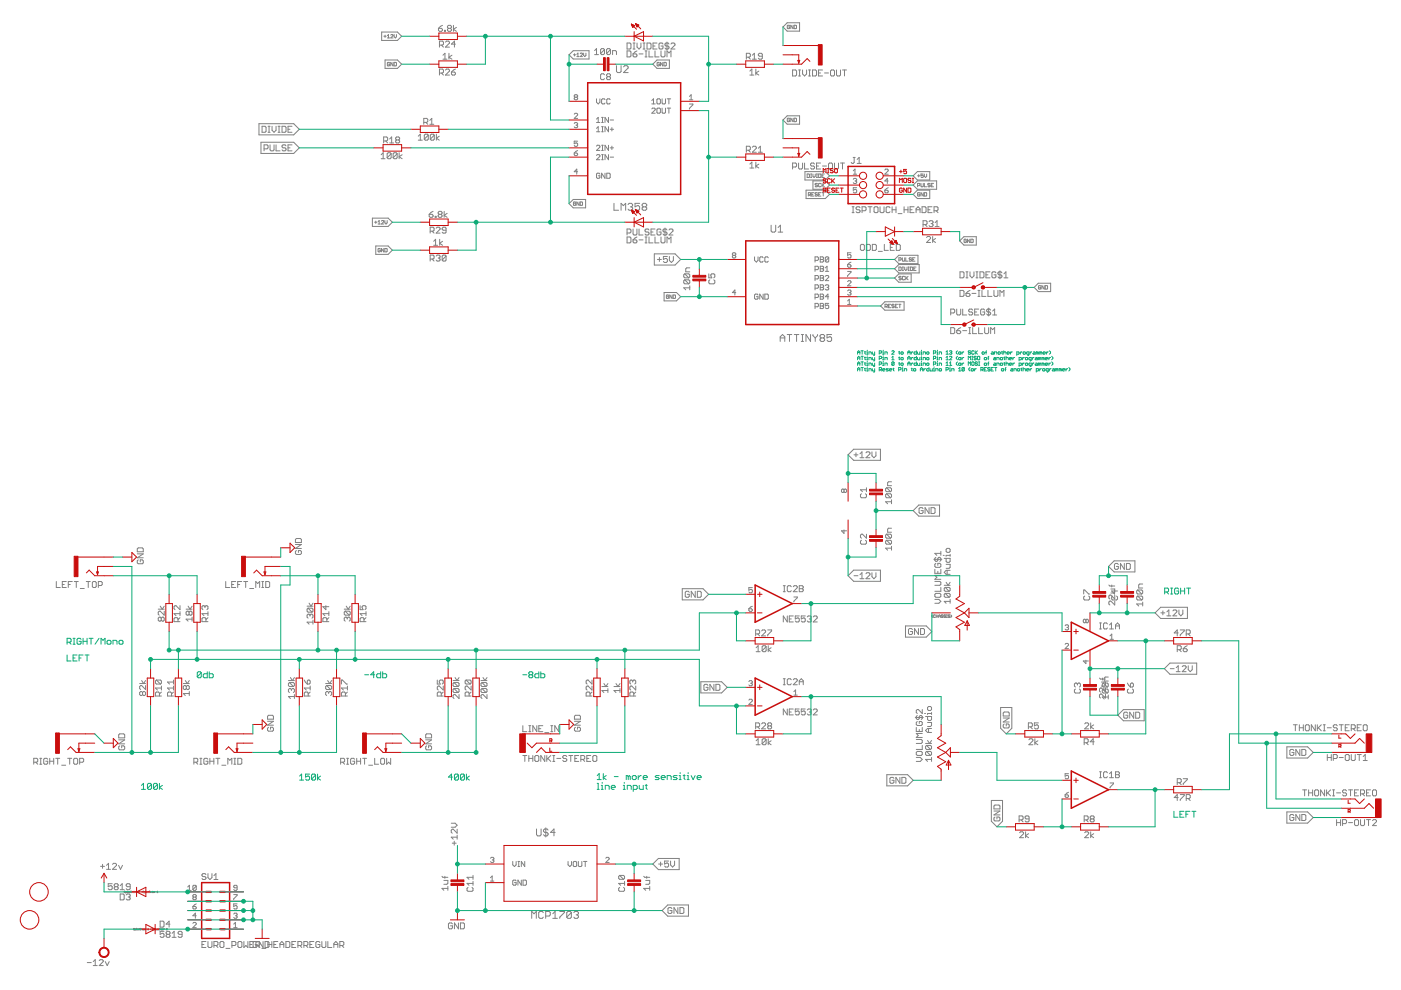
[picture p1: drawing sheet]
<svg xmlns="http://www.w3.org/2000/svg" width="297mm" height="210mm" viewBox="0 0 297 210" stroke-linecap="round" stroke-linejoin="round" font-family="sans-serif">
<g fill="none" stroke="#808080" stroke-width=".21">
<path d="M80.9 6.8h3.4l.9 .9-.9 .9h-3.4zM81.4 7.7h.5M81.6 7.5v.4M81.6 12.7h2.7l.9 .9-.9 .9h-2.7zM82.1 7.6l.3-.3v.7M82.1 8h.5M82.6 13.4l-.1-.2-.4 .2v.4l.4 .2 .1-.4h-.2M82.8 7.5l.2-.2 .3 .2-.5 .5h.5M83.3 13.2v.8l-.5-.8v.8M83.6 7.3v.5l.2 .2 .3-.2v-.5M83.6 13.2l.5 .2-.2 .6h-.3zM93 6h.6l.2 .4-.2 .2h-.4l-.2-.2z"/>
<path d="M93.2 15.5h.6l.2-.2v-.4l-.2-.3h-.6v1.3M93.2 9.6h.6l.2-.2v-.5l-.2-.2h-.6v1.3M93.6 9.6l.4 .4M93.6 15.5l.4 .4M93.8 5.4l-.8 .6M93.9 11.7l.4-.4v1.3M93.9 12.6h.9M94.2 6.4h.2v.2h-.2zM94.4 14.9l.3-.3h.4l.2 .3v.2l-.9 .8h.9M94.4 8.9l.3-.2h.4l.2 .2v.2l-.9 .9h.9M95.1 6l-.2 .2 .2 .4h.4l.2-.2-.2-.4M95.1 6h.4"/>
<path d="M95.1 6l-.2-.2 .2-.4h.4l.2 .2-.2 .4M95.2 11.3v1.3M95.7 15.3h.7l.2 .4-.2 .2h-.5l-.2-.2zM95.8 11.7l-.6 .4 .6 .5M96.1 5.4v1.2M96.6 9.4h-.9l.7-.7v1.3M96.6 14.6l-.9 .7M96.8 5.8l-.7 .4 .7 .4M120.6 11.6l.9-.8h3.4v1.7h-3.4zM121.6 11.6h.5M121.8 11.4v.5M122.3 11.5l.2-.2v.7"/>
<path d="M122.3 12h.5M123 11.4l.1-.1 .4 .1-.5 .6h.5M123.7 11.3v.4l.3 .3 .2-.3v-.4M126.1 10.7l.4-.4v1.3M126.1 11.6h.8M128.2 10.5v.9l-.2 .2h-.4l-.3-.2M128.2 10.5l-.2-.2h-.4l-.3 .2v.9M128.2 15.9l-.2-.3h-.4l-.3 .3v.8l.3 .2h.4l.2-.2M128.2 10.5l-.9 .9M128.8 16.3l-.2-.3 .2-.4h.4l.2 .3-.2 .4M128.8 16.3l-.2 .2 .2 .4h.4l.2-.2-.2-.4M128.8 16.3h.4"/>
<path d="M129.4 10.5v.9l-.2 .2h-.4l-.2-.2M129.4 10.5l-.2-.2h-.4l-.2 .2v.9M129.4 10.5l-.8 .9M129.9 11.6v-.9h.6l.2 .2v.7M130.7 13.9v1.3l.3 .2h.4l.3-.2v-1.3M132.2 14.2l.2-.3h.5l.3 .3v.2l-1 1h1M132.9 9.1h.7l.2 .2v.9l-.2 .2h-.7zM132.9 10.8h.7l.2 .2v.9l-.2 .2h-.7zM134.2 11.4h.7l.1 .5-.1 .2h-.5l-.2-.2zM134.2 10.4h.4M134.2 9.1h.4M134.4 9.1v1.3"/>
<path d="M135 10.8l-.8 .6M135.1 9.1v.9l.4 .4 .4-.4v-.9M135.5 11.4h.8M136.3 10.4h.5M136.3 9.1h.5M136.5 9.1v1.3M136.8 12.1h.4M136.8 10.8h.4M137 10.8v1.3M137.2 9.1h.6l.2 .2v.9l-.2 .2h-.6zM137.6 10.8v1.3h.9M138.5 9.8h.4"/>
<path d="M138.9 10.8v1.3h.8M139.3 12.7h2.6v1.8h-2.6l-.9-.9zM139.3 9.1h-.8v1.3h.8M139.8 13.4l-.1-.2-.4 .2 .1 .6 .4-.2v-.2h-.2M140.1 10.8v1.1l.3 .2h.4l.2-.2v-1.1M140.5 13.2v.8l-.5-.8v.8M140.6 9.3l-.2-.2h-.5l-.2 .2v.9l.2 .2h.5l.2-.2v-.4h-.5M140.8 13.2l.5 .2-.2 .6h-.3zM141.4 8.9v1.7M141.4 12.1v-1.3l.4 .4 .5-.4v1.3M141.8 9.3l-.2-.2h-.4l-.2 .4 .2 .3h.4l.2 .4-.2 .2h-.4l-.2-.2M142.3 9.3l.2-.2h.4l.2 .2v.2l-.8 .9h.8"/>
<path d="M158.2 12.1h.7l.2-.2v-.4l-.2-.2h-.7v1.3M158.7 12.1l.4 .5M159 15.1l.4-.5v1.3M159 15.9h.8M159.5 12.6h.9M159.5 11.7l.4-.4v1.3M160.3 14.6v1.3M160.9 15.1l-.6 .4 .6 .4M161.6 11.9h-.6l-.2-.2 .2-.4h.4l.2 .2v.8l-.2 .3h-.4l-.2-.3M166 5.7l.9-.9h2.6v1.8h-2.6zM167.4 5.5h-.5l.1 .6 .4-.2v-.2h-.2M168 14.8h.7l.2 .2v.9l-.2 .2h-.7z"/>
<path d="M168.1 5.4v.7l-.4-.7v.7M168.4 5.4l.5 .1-.2 .6h-.3zM169.3 16.1h.4M169.3 14.8h.4M169.5 14.8v1.3M170.2 14.8v.9l.4 .4 .4-.4v-.9M171.4 16.1h.5M171.4 14.8h.5M171.6 14.8v1.3M172.3 14.8h.6l.2 .2v.9l-.2 .2h-.6zM173.5 15.5h.5M174.4 14.8h-.9v1.3h.9"/>
<path d="M174.8 15.5h.9M176.3 14.8h.4l.2 .2v.9l-.2 .2h-.4l-.2-.2v-.9zM177.4 14.8v1.1l.2 .2h.4l.2-.2v-1.1M178.6 14.8h.9M179 14.8v1.3M54.9 26.2h7.4l1.2 1.2-1.2 1.2h-7.4zM55.3 30.2h7l1.2 1.1-1.2 1.2h-7zM55.6 26.8h.6l.2 .2v.8l-.2 .2h-.6zM56 31.6h.6l.2-.3v-.4l-.2-.2h-.6v1.3M56.8 28h.5M56.8 26.8h.5M57 26.8v1.2"/>
<path d="M57.3 30.7v1.1l.2 .2h.4l.2-.2v-1.1M57.7 26.8v.8l.4 .4 .4-.4v-.8M58.5 30.7v1.3h.9M58.9 28h.5M58.9 26.8h.5M59.2 26.8v1.2M59.8 26.8h.6l.2 .2v.8l-.2 .2h-.6zM60.6 30.9l-.2-.2h-.4l-.2 .2v.2l.2 .2h.4l.2 .5-.2 .2h-.4l-.2-.2M61.1 27.4h.4M61.1 31.3h.4M61.9 30.7h-.8v1.3h.8M61.9 26.8h-.8v1.2h.8"/>
<path d="M80.8 32.8l.4-.4v1.3M80.8 33.7h.8M81.3 29.9h.7l.2-.2v-.4l-.2-.3h-.7v1.3M81.8 29.9l.4 .4M82.6 29.5l.4-.5v1.3M82.6 30.3h.9M82.9 32.6v.8l-.2 .3h-.4l-.2-.3M82.9 32.6l-.2-.2h-.4l-.2 .2v.8M82.9 32.6l-.8 .8M84.1 29.7l-.2-.2 .2-.5h.4l.2 .3-.2 .4M84.1 29.7l-.2 .2 .2 .4h.4l.2-.2-.2-.4M84.1 29.7h.4"/>
<path d="M84.2 32.6v.8l-.2 .3h-.4l-.2-.3M84.2 32.6l-.2-.2h-.4l-.2 .2v.8M84.2 32.6l-.8 .8M84.6 32.4v1.3M85.3 32.8l-.7 .4 .7 .5M88.7 28.9l.4-.5v1.3M88.7 29.7h.8M89.9 26h.6l.2-.3v-.4l-.2-.2h-.6v1.3M90.3 26l.4 .4M90.8 28.7v.8l-.2 .2h-.4l-.2-.2M90.8 28.7l-.2-.3h-.4l-.2 .3v.8M90.8 28.7l-.8 .8"/>
<path d="M91.1 25.5l.4-.4v1.3M91.1 26.4h.9M92.1 28.7v.8l-.2 .2h-.5l-.2-.2M92.1 28.7l-.2-.3h-.5l-.2 .3v.8M92.1 28.7l-.9 .8M92.5 28.4v1.3M93.1 28.9l-.6 .4 .6 .4M121.8 24.2l.1-.2h.4l.2 .2v.2l-.7 .7h.7M121.8 26.2l.1-.2h.4l.2 .2-.2 .3M121.8 32.4h.5l.2 .4-.2 .2h-.4zM121.9 20.6l-.1-.2 .1-.3 .6 .2-.2 .3M121.9 20.6l-.1 .2 .1 .4h.4l.2-.2-.2-.4"/>
<path d="M121.9 20.6h.4M122.1 26.5h.2M122.3 26.5l.2 .2-.2 .4h-.4l-.1-.2M122.5 36.4h-.7l.5-.5v1M122.5 29.9h-.7v.6l.3-.2 .4 .2v.3l-.2 .2h-.4l-.1-.2M122.5 31.9l-.7 .5M126.5 21v.7l.3 .3 .4-.3v-.7M126.5 26h.7M126.5 31l.1-.2h.4l.2 .2v.2l-.7 .7h.7M126.5 33l.1-.2 .6 .2v.1l-.7 .8h.7M126.5 25.3l.3-.4v1.1M126.5 27.2l.3-.3v1"/>
<path d="M126.5 27.9h.7M127.2 36.9l-.2-.2h-.4l-.1 .2v.7l.1 .2 .6-.2v-.3h-.4M127.6 26h.3M127.6 24.9h.3M127.6 27.9h.3M127.6 26.9h.3M127.6 31.9h.3M127.6 30.8h.3M127.6 33.9h.3M127.6 32.8h.3M127.7 24.9v1.1M127.7 26.9v1"/>
<path d="M127.7 30.8v1.1M127.7 32.8v1.1M128.3 21.1l-.2-.1-.5 .1v.7l.1 .2h.4l.2-.2M128.3 36.7v1.1l-.7-1.1v1.1M128.7 36.7h.5l.2 .2v.7l-.2 .2h-.5zM129 24.9v1.1l-.7-1.1v1.1M129 26.9v1l-.7-1v1M129 30.8v1.1l-.7-1.1v1.1M129 32.8v1.1l-.7-1.1v1.1M129.4 21.1l-.2-.1h-.4l-.1 .1v.7l.1 .2h.4l.2-.2M129.4 25.4h.7M129.4 27.4h.7"/>
<path d="M129.4 31.3h.7M129.4 33.3h.7M129.7 27.1v.7M129.7 31v.7M138.2 23.1l.2-.2h.3l.2 .2v.2l-.7 .7h.7M138.2 22h.7M138.2 21.3l.4-.3v1M139.3 21.1l.2-.1 .5 .1v.7l-.2 .2h-.3l-.2-.2zM139.3 23.1l.2-.2 .5 .2v.7l-.2 .2-.5-.2zM140.4 21v.8l.1 .2h.4l.2-.2v-.8M140.4 22.9v.9l.1 .2h.4l.2-.2v-.9M141.5 21h.7"/>
<path d="M141.5 22.9h.7M141.8 21v1M141.8 22.9v1.1M146.2 22.1h.7l-.7 1M146.2 21.2h.7M146.2 20.4l.3-.3v1.1M158.2 31.9h.7l.2-.3v-.4l-.2-.2h-.7v1.3M158.7 31.9l.4 .4M159 34.8l.4-.4v1.2M159 35.6h.8M159.5 31.2l.2-.2h.4l.3 .2v.2l-.9 .9h.9M160.3 34.4v1.2"/>
<path d="M160.8 31.4l.4-.4v1.3M160.8 32.3h.8M160.9 34.8l-.6 .4 .6 .4M166 25.4l.9-.8h2.6v1.7h-2.6zM167.4 25.2l-.1-.1-.4 .1 .1 .6 .4-.1v-.3h-.2M168 35.4h.7l.2-.2v-.4l-.2-.2h-.7v1.2M168.1 25.1v.7l-.4-.7v.7M168.4 25.1l.5 .1-.2 .6h-.3zM169.3 34.6v1l.2 .2h.4l.3-.2v-1M170.6 34.6v1.2h.8M170.7 36.4h4.3l.9 .9-.9 .9h-4.3zM171.1 36.9l.5 .1-.1 .6h-.4z"/>
<path d="M171.9 36.9h.2M171.9 37.6h.2M172 36.9v.7M172.4 36.9v.5l.2 .2 .2-.2v-.5M172.4 38.4h2.6l.9 .8-.9 .9h-2.6zM172.7 34.8l-.2-.2h-.4l-.2 .2 .2 .4h.4l.2 .2-.2 .4h-.4l-.2-.2M173.1 36.9h.2M173.1 37.6h.2M173.1 35.2h.4M173.2 36.9v.7M173.3 39h-.5l.2 .2 .3 .2-.1 .2-.4-.1M173.6 36.9l.5 .1-.2 .6h-.3z"/>
<path d="M174 34.6h-.9v1.2h.9M174.1 39h-.5l.1 .6 .4-.1M174.3 37.3h.2M174.3 38.9v.7M174.4 35.2h.8M174.4 39.2l.4 .4M174.8 36.9h-.5v.7h.5M174.8 38.9l-.5 .5M175.7 34.8l.2-.2h.4l.2 .2v.8l-.2 .2h-.4l-.2-.2zM176.9 34.6v1l.2 .2h.5l.2-.2v-1M178.2 34.6h.8M178.6 34.6v1.2"/>
<path d="M180.9 33.4h.4M180.9 36.2l.4-.3v1M180.9 36.9h.7M180.9 38l.2-.2h.3l.2 .2-.2 .4M181.1 33.4v1l-.2 .2-.4-.2M181.3 38.4h.1M181.4 38.4l.2 .1-.2 .4h-.3l-.2-.2M181.6 39.8h-.7v.5l.4-.1 .3 .1v.4l-.2 .2h-.3l-.2-.2M181.7 34.6h.9M181.7 33.8l.5-.4v1.2M187.6 36l.2-.1h.3l.2 .1v.2l-.7 .7h.7M188.3 38.4h-.7l.5-.6v1.1"/>
<path d="M188.3 39.8l-.7 .5M193.6 39.2l.9-.8h4.1v1.7h-4.1zM193.6 37.3l.9-.9h2.6v1.8h-2.6zM194.5 39.4h.4l.1-.4-.5-.1v.7M194.5 37.3h.5M194.8 37v.5M195.3 38.9l.1 .7 .3-.1v-.6M195.7 36.9h-.4v.4l.2-.2 .2 .2-.1 .3-.3-.1M196 36.9v.5l.2 .2 .3-.2v-.5M196 38.9v.7h.5M197.2 39h-.5l.1 .2 .4 .2-.1 .2-.4-.1M197.4 39.2h.3"/>
<path d="M197.9 38.9h-.5v.7h.5M79 46.2h3.3l.9 .9-.9 .9h-3.3zM79.4 47.1h.5M79.7 52.2h2.6l.9 .8-.9 .9h-2.6zM79.7 46.9v.5M80.2 47l.2-.2v.7M80.2 47.5h.4M80.6 52.8h-.4l.1 .6 .3-.1v-.3h-.2M80.9 46.9l.1-.1 .4 .1-.5 .6h.5M81.4 52.7v.7l-.5-.7v.7M81.6 46.8v.4l.3 .3 .2-.3v-.4M81.6 52.7l.5 .1-.1 .6h-.4z"/>
<path d="M91 45.4h.6l.2 .5-.2 .2h-.4l-.2-.2zM91.2 49h.6l.2-.2v-.4l-.2-.2h-.6v1.2M91.2 54.9h.6l.2-.2v-.4l-.2-.2h-.6v1.3M91.6 54.9l.4 .5M91.6 49l.4 .4M91.8 44.8l-.8 .6M91.9 51.2l.5-.5v1.3M91.9 52h.9M92.3 45.9h.2v.2h-.2zM92.5 48.4l.2-.2h.4l.2 .2v.2l-.8 .8h.8M92.5 54.3l.2-.2h.4l.2 .2-.2 .4M92.9 54.7h.2"/>
<path d="M93.1 54.7l.2 .2-.2 .5h-.4l-.2-.3M93.1 45.4l-.2-.2 .2-.4h.4l.2 .2-.2 .4M93.1 45.4l-.2 .3 .2 .4h.4l.2-.2-.2-.5M93.1 45.4h.4M93.2 50.7v1.3M93.8 51.2l-.6 .4 .6 .4M94.2 44.8v1.3M94.6 48.8h-.6l-.3-.2 .3-.4h.4l.2 .2v.8l-.2 .2h-.4l-.3-.2M94.6 54.3v.8l-.2 .3h-.4l-.3-.3M94.6 54.3l-.2-.2h-.4l-.3 .2v.8M94.6 54.3l-.9 .8M94.8 45.2l-.6 .5 .6 .4"/>
<path d="M120.6 43.2l.9-.9h2.7v1.8h-2.7zM122.1 42.9l-.2-.1-.3 .1v.5l.3 .1 .2-.3h-.3M122.8 42.8v.7l-.5-.7v.7M123 42.8l.5 .1-.1 .6h-.4zM130.2 43.1v1.5h.9M131.7 44.6v-1.5l.5 .5 .5-.5v1.5M132.9 50.2h.7l.2 .3v.8l-.2 .2h-.7zM132.9 49.4h.7l.2-.2v-.4l-.2-.2h-.7v1.2M133.2 43.4l.2-.3h.5l.2 .3v.2l-.2 .3M133.6 43.9h.3M133.9 43.9l.2 .2v.2l-.2 .3h-.5l-.2-.3M134.2 48.6v1l.2 .2h.5l.1-.2v-1"/>
<path d="M134.2 50.9h.7l.1 .4-.1 .2h-.5l-.2-.2zM135 50.2l-.8 .7M135.5 50.9h.8M135.5 48.6v1.2h.8M135.6 43.1h-1v.8l.5-.3h.3l.2 .3v.4l-.2 .3h-.5l-.3-.3M136.4 43.9h.5M136.4 43.9l-.3-.3 .3-.5h.5l.2 .3v.2l-.2 .3M136.4 43.9l-.3 .2v.2l.3 .3h.5l.2-.3v-.2l-.2-.2M136.8 51.5h.4M136.8 50.2h.4M137 50.2v1.3M137.6 48.8l-.2-.2h-.4l-.2 .2 .2 .4h.4l.2 .2-.2 .4h-.4l-.2-.2"/>
<path d="M137.6 50.2v1.3h.9M138 49.2h.5M138.7 53.8h4.4l1.2 1.2-1.2 1.2h-4.4zM138.9 50.2v1.3h.8M138.9 48.6h-.9v1.2h.9M139.4 55h.8M139.8 54.6v.8M140.1 48.8l-.2-.2h-.4l-.2 .2v.8l.2 .2h.4l.2-.2v-.4h-.4M140.1 50.2v1.1l.3 .2h.4l.2-.2v-1.1M141 48.3v1.7M141.4 48.8l-.2-.2h-.4l-.2 .2 .2 .4h.4l.2 .2-.2 .4h-.4l-.2-.2M141.4 51.5v-1.3l.4 .5 .5-.5v1.3"/>
<path d="M141.5 54.4h-.8v.6l.6-.2 .2 .2v.4l-.2 .2h-.4l-.2-.2M141.8 48.8l.2-.2h.5l.2 .2v.2l-.9 .8h.9M141.9 54.4v.8l.4 .4 .5-.4v-.8M145.2 59.3h.8l.2 .2v.5l-.2 .2M145.2 58.1h.8l.2 .2v.4l-.2 .2M145.2 59.3l-.2 .2v.5l.2 .2h.8M145.2 58.1l-.2 .2v.4l.2 .2h.8M145.2 59.3l.8 .9M145.2 58.1l.8 .8M146.2 56.8h-.6l-.2 .2v.6h.8M150.3 58.1v.8h.6l-.2-.4 .2-.4h.4l.3 .2v.4l-.3 .2M150.5 59.3l-.2 .2v.5l.2 .2h.8l.3-.2v-.5l-.3-.2"/>
<path d="M155.4 54.1l-.1 .2 .1 .4h.4l.2-.2-.2-.4M155.4 54.1l-.1-.1 .1-.4h.4l.2 .2-.2 .3M155.4 54.1h.4M160 54.5v.7l.4 .4 .3-.4v-.7M161.8 54.7l-.2-.2h-.4l-.1 .2v.7l.1 .2h.4l.2-.2M162.9 54.7l-.2-.2h-.4l-.1 .2v.7l.1 .2h.4l.2-.2M163.5 47.8v1.2l.2 .2h.5l.3-.2v-1.2M165 48.2l.5-.4v1.4M165 49.2h.9M170.9 40.3h4.1l.9 .9-.9 .9h-4.1zM171.4 41.3h.3l.2-.3-.5-.1v.7M171.6 41.3l.3 .3"/>
<path d="M172.1 41.2h.3M172.6 40.9h-.5v.7h.5M172.8 57.2h.6l.1-.6-.1-.1h-.6v1M172.8 55.2h.6l.1-.2-.1-.5h-.6v1.1M172.8 59.1h.6l.1-.5-.1-.2h-.6v1.1M173.3 41h-.5l.2 .2 .3 .1-.1 .3-.4-.2M173.6 41.2h.2M173.9 56.5h.5l.2 .1-.2 .4 .2 .3-.2 .2h-.5zM173.9 54.5h.5l.2 .2-.2 .3 .2 .4-.2 .2h-.5zM173.9 58.4h.5l.2 .2-.2 .3 .2 .4-.2 .2h-.5zM173.9 55h.5M173.9 57h.5"/>
<path d="M173.9 58.9h.5M174.1 40.9h-.5v.7h.5M174.3 40.9h.5M174.5 40.9v.7M175 56.8l.3-.3v1M175 58.6l.2-.2h.3l.2 .2v.2l-.7 .7h.7M175 57.5h.7M175.7 54.7l-.2-.2h-.3l-.2 .2v.7M175.7 54.7v.7l-.2 .2h-.3l-.2-.2M175.7 54.7l-.7 .7M179.7 56.1h.6l.1 .4-.1 .2h-.4l-.2-.2zM179.7 57.6h.7l-.7 1"/>
<path d="M179.7 59.7l.2-.2h.4l.1 .2v.2l-.7 .7h.7M180.4 53.6h-.7v.5l.4-.1 .3 .1-.1 .6h-.4l-.2-.2M180.4 55.6l-.7 .5M180.7 45.1h.4M180.7 43.8h.4M180.9 43.8v1.3M182.4 44l-.3-.2h-.4l-.2 .5 .2 .2h.4l.3 .4-.3 .2h-.4l-.2-.2M182.6 51.8h.4l.3 .2v.9l-.3 .2h-.4l-.2-.2v-.9zM182.8 44.7h.6l.2-.2v-.5l-.2-.2h-.6v1.3M183.7 51.8h.6l.2 .2v.9l-.2 .2h-.6zM184 43.8h.9M184.5 43.8v1.3"/>
<path d="M185 51.8h.6l.2 .2v.9l-.2 .2h-.6zM185.3 44l.2-.2h.4l.3 .2v.9l-.3 .2h-.4l-.2-.2zM186.2 53.3h.9M186.6 43.8v1.1l.2 .2h.4l.2-.2v-1.1M187.5 51.8v1.3h.8M187.6 40.3h.5l.2 .4-.2 .2h-.3zM188.7 44l-.2-.2h-.4l-.2 .2v.9l.2 .2h.4l.2-.2M188.8 52.5h.4M189.1 44.5h.9M189.1 43.8v1.3M189.6 51.8h-.8v1.3h.8M189.7 58.9l.9-.8h2.6v1.7h-2.6z"/>
<path d="M190 43.8v1.3M190 51.8h.7l.2 .2v.9l-.2 .2h-.7zM190.4 45.3h.8M190.6 56.1h4.3v1.8h-4.3l-.9-.9zM190.6 54.1h4v1.8h-4l-.9-.9zM190.6 55.1l.5-.1-.1-.3h-.4v.7M190.6 56.6l.5 .1-.1 .7h-.4zM191.1 58.7l-.1-.1-.4 .1 .1 .2 .4 .2-.1 .2-.4-.1M191.3 54.7l.1 .7 .4-.1v-.6M191.3 57.4h.3M191.3 56.6h.3M191.4 56.6v.8"/>
<path d="M191.7 44.5h.8M191.7 43.8v1.3M191.8 56.6v.5l.2 .3 .3-.3v-.5M191.8 58.7l-.1-.1-.4 .1 .1 .6 .4-.1M192 54.7v.7h.5M192 58.6v.7M192.2 58.9l.3 .4M192.5 43.8v1.3M192.5 57.4h.3M192.5 56.6h.3M192.5 58.6l-.5 .5M192.7 56.6v.8"/>
<path d="M193 44.5h.4M193 56.6l.5 .1-.1 .7h-.4zM193.3 54.8l-.2-.1-.3 .1 .1 .2 .4 .1-.2 .3-.3-.1M193.5 55h.2M193.6 41.2l.9-.9h2.6v1.8h-2.6zM193.7 57h.3M193.8 43.8h-.8v1.3h.8M194 54.7h-.5v.7h.5M194.2 44.5h.9M194.2 45.1v-.8l.4-.5 .5 .5v.8M194.2 56.6h-.5v.8h.5M195 41h-.5l.1 .6 .4-.2v-.2h-.2"/>
<path d="M195.5 43.8h.6l.2 .2v.9l-.2 .2h-.6zM195.7 47.6h.6l.3-.2v-.4l-.3-.2h-.6v1.2M195.7 40.9v.7l-.4-.7v.7M196 40.9l.5 .1-.1 .6h-.4zM196.1 47.6l.5 .4M196.4 50.4l.3-.3h.4l.2 .3v.2l-.9 .8h.9M196.8 44.5h.4M197 47l.2-.2h.4l.2 .2-.2 .4M197.4 47.4h.2M197.6 43.8h-.8v1.3h.8M197.6 47.4l.2 .2-.2 .4h-.4l-.2-.2M197.7 50.1v1.3"/>
<path d="M198 44.7h.7l.2-.2v-.5l-.2-.2h-.7v1.3M198.3 47.2l.4-.4v1.2M198.3 48h.8M198.4 50.6l-.7 .4 .7 .4M198.5 44.7l.4 .4M203.5 51.1l.9-.9h2.6v1.8h-2.6zM203.5 57.6h.7l.2 .2v.9l-.2 .2h-.7zM204.8 58.9h.4M204.8 57.6h.4M204.9 50.8h-.5l.1 .6 .4-.1v-.2h-.3M205 57.6v1.3M205.6 50.7v.7l-.5-.7v.7"/>
<path d="M205.7 57.6v.9l.4 .4 .4-.4v-.9M205.8 50.7l.5 .1-.1 .6h-.4zM206.9 58.9h.4M206.9 57.6h.4M207.1 57.6v1.3M207.8 57.6h.6l.2 .2v.9l-.2 .2h-.6zM209 58.3h.5M209.9 57.6h-.9v1.3h.9M211.2 57.8l-.3-.2h-.4l-.2 .2v.9l.2 .2h.4l.3-.2v-.4h-.5M212 57.4v1.7M212.4 57.8l-.2-.2h-.4l-.2 .2 .2 .5h.4l.2 .2-.2 .4h-.4l-.2-.2M212.9 58.9h.8"/>
<path d="M212.9 58.1l.4-.5v1.3M140.8 62h2.6l.9 .9-.9 .9h-2.6zM141.8 62.7h-.5l.1 .6 .4-.2v-.2h-.3M142.5 62.5v.8l-.5-.8v.8M142.7 62.5l.5 .2-.1 .6h-.4zM146.2 61h-1.2l.4 .4M146.2 60.6v.8M156 62h-.7l.5-.5v1.1M160.7 62.5l-.2-.1h-.3l-.2 .1v.8l.2 .1 .5-.1v-.4h-.3M161.8 62.4v1l-.7-1v1M162.2 62.4h.5l.2 .1v.8l-.2 .1h-.5zM165.4 72.4v-1l.5-.5 .5 .5v1"/>
<path d="M165.4 71.6h1M166.9 70.9h1M167.4 70.9v1.5M168.4 70.9h1M168.9 70.9v1.5M169.9 70.9h.5M169.9 72.4h.5M170.1 70.9v1.5M171.9 70.9v1.5l-1-1.5v1.5M172.4 70.9v.3l.4 .4M172.8 61.1h.6l.1-.2v-.3l-.1-.2h-.6v1.1M172.8 63.1h.6l.1-.2-.1-.5h-.6v1"/>
<path d="M172.8 65h.6l.1-.1-.1-.6h-.6v1.1M172.8 71.6v.8M173.3 70.9v.3l-.5 .4M173.9 60.4h.5l.2 .2-.2 .3 .2 .4-.2 .2h-.5zM173.9 62.4h.5l.2 .1-.2 .4 .2 .4-.2 .1h-.5zM173.9 62.9h.5M173.9 64.3h.5l.2 .2-.2 .4 .2 .3-.2 .2h-.5zM173.9 60.9h.5M173.9 64.9h.5M174.1 71.6h.5M174.1 71.6l-.2-.2v-.2l.2-.3h.5l.2 .3v.2l-.2 .2M174.1 71.6l-.2 .3 .2 .5h.5l.2-.3v-.2l-.2-.3"/>
<path d="M175 60.6l.5-.2 .2 .2-.2 .3M175.3 60.9h.2M175.5 60.9l.2 .2-.2 .4-.5-.2M175.7 62.9h-.7l.5-.5v1M175.7 64.3h-.7v.6l.3-.2 .4 .2-.2 .5h-.3l-.2-.2M176.3 70.9h-1v.7l.5-.2h.3l.2 .2v.5l-.2 .3h-.5l-.3-.3M179.7 63.8l.4-.3v1.1M179.7 61.7l.2-.2h.4l.1 .2-.1 .3M179.7 64.6h.7M180.1 62h.2M180.3 62l.1 .2-.1 .4-.6-.2M186.7 64.9l.9-.9h4.1v1.8h-4.1z"/>
<path d="M187.6 65h.4l.1-.4-.5-.1v.7M187.9 65l.2 .2M188.4 64.9h.2M188.8 64.5h-.4v.7h.4M189.6 64.6h-.5l.1 .3 .4 .1-.2 .2-.3-.1M189.8 64.9h.3M190.3 64.5h-.5v.7h.5M190.5 64.5h.5M190.8 64.5v.7M201.6 66.4h.6l.2-.3v-.4l-.2-.2h-.6v1.3M201.6 69.5h.6l.2 .2v.8l-.2 .2h-.6zM202.8 70.1h.7l.2 .4-.2 .2h-.4l-.3-.2z"/>
<path d="M202.8 65.5v1.1l.3 .2h.4l.2-.2v-1.1M203.5 61.6h.7l.2 .2v.8l-.2 .2h-.7zM203.7 69.5l-.9 .6M204.1 70.1h.9M204.1 65.5v1.3h.9M204.8 62.2h.6l.3 .4-.3 .2h-.4l-.2-.2zM205.4 70.7h.4M205.4 69.5h.4M205.6 69.5v1.2M205.7 61.6l-.9 .6M206.1 62.2h.8M206.2 69.5v1.2h.9"/>
<path d="M206.2 65.7l-.2-.2h-.4l-.2 .2 .2 .4h.4l.2 .3-.2 .4h-.4l-.2-.2M206.7 66.1h.4M207.3 62.8h.5M207.3 61.6h.5M207.5 69.5v1.2h.8M207.5 65.5h-.8v1.3h.8M207.6 61.6v1.2M208.2 61.6v1.2h.8M208.8 65.7l-.2-.2h-.5l-.2 .2v.9l.2 .2h.5l.2-.2v-.5h-.5M208.8 69.5v1l.2 .2h.4l.2-.2v-1M209.5 61.6v1.2h.8M209.6 65.3v1.7"/>
<path d="M210 65.7l-.2-.2h-.4l-.2 .2 .2 .4h.4l.2 .3-.2 .4h-.4l-.2-.2M210 70.7v-1.2l.5 .4 .4-.4v1.2M210.5 66l.4-.5v1.3M210.5 66.8h.8M210.7 61.6v1l.2 .2h.5l.2-.2v-1M212 62.8v-1.2l.4 .4 .5-.4v1.2M220.1 60h2.7v1.8h-2.7l-.8-.9zM220.7 60.7l-.2-.1-.3 .1v.5l.3 .1 .2-.4h-.3M221.4 60.6v.7l-.5-.7v.7M221.6 60.6l.5 .1-.1 .6h-.4zM179.8 96.4l1.2-1.2h5.7v2.4h-5.7zM181.1 96.4h.8"/>
<path d="M181.5 96v.8M182.3 96.2l.5-.4v1.2M182.3 97h.9M183.6 96l.2-.2h.4l.2 .2v.2l-.8 .8h.8M184.9 95.8v.8l.4 .4 .4-.4v-.8M29.1 117.4h1.3l-1.3 .9h1.3M29.3 116.2h.9l.2 .2v.6h-1.3v-.6zM29.3 118.7l-.2 .2v.4l.2 .2h.9l.2-.2v-.4l-.2-.2h-.5v.4M62.6 115.4h1.3l-1.3 .9h1.3M62.8 116.7l-.2 .2v.4l.2 .3h.9l.2-.3v-.4l-.2-.2h-.4v.4M62.8 114.2h.9l.2 .2v.6h-1.3v-.6zM178.9 103.9l-.1-.2-.4 .2v.3l.2 .2 .3-.2"/>
<path d="M178.9 103.9l.2-.2 .4 .2v.3l-.2 .2-.4-.2M178.9 103.9v.3M178.9 112.4v.7l-.5-.6h1.1M182.6 104.7l-.2 .2v.4l.2 .2h.9l.2-.2v-.4l-.2-.2M182.6 114.6l-.2 .1v.5l.2 .2h.9l.2-.2v-.5l-.2-.1M183.7 113.3v.8l-.8-.8-.5 .2v.4l.2 .2M183.7 103.4v.8M183.7 103.8h-1.3l.5 .4M188 104.7l-.2 .2v.4l.2 .2h.8M188 103.4h.8l.2 .2v.5l-.2 .1M188 104.7h.8l.2 .2v.4l-.2 .2M188 113.3h.8l.2 .2v.4l-.2 .2"/>
<path d="M188 114.6h.8l.2 .1v.5l-.2 .2M188 103.4l-.2 .2v.5l.2 .1h.8M188 113.3l-.2 .2v.4l.2 .2h.8M188 114.6l-.2 .1v.5l.2 .2h.8M188 104.7l.8 .8M188 103.4l.8 .8M188 114.6l.8 .8M188 113.3l.8 .8M189 106.4h-1.2l.4 .4M189 106v.8M189 115.8v.8M189 102.2h-.6l-.2 .2v.6h.8"/>
<path d="M189 112h-.6l-.2 .2v.6h.8M189 116.2h-1.2l.4 .4M193.6 108.3l1.2-1.2h4.4v2.3h-4.4zM195.7 107.8l-.2-.2h-.4l-.2 .2v.9l.2 .2h.4l.2-.2v-.4h-.4M197 107.6v1.3l-.9-1.3v1.3M197.4 107.6h.6l.2 .2v.9l-.2 .2h-.6zM198 118.6h1.7M198.4 118.2l-.2 .2v.4l.4 .2 .2-.2v-.4l.5-.2 .2 .2v.4l-.2 .2M198.4 119.4l-.2 .3v.4l.2 .2h.9l.2-.2v-.4l-.2-.3h-.5v.5M199.5 116.9v.9M199.5 117.3h-1.3l.4 .5M200 117.8h.2"/>
<path d="M200.2 118.4h1.2v.6l-.2 .2h-.4l-.2-.2v-.6M200.6 116.5l.2-.2h.4l.2 .2v.4l-.2 .2h-.4l-.2-.2zM200.6 119.7h.8v.6l-.2 .2h-.6M201.4 117.5v.5M201.4 117.8h-.8v.2M237.1 119.7l-.2-.2h-.4l-.2 .2v.8l.2 .2h.4l.2-.2v-.4h-.4M238.4 119.5v1.2l-.8-1.2v1.2M238.8 119.5h.7l.1 .2v.8l-.1 .2h-.7zM11.9 123.3v1.3h.9M13.2 123.9h.4M14.1 123.3h-.9v1.3h.9M14.5 123.9h.4"/>
<path d="M15.3 123.3h-.8v1.3M15.7 123.3h.9M16.2 123.3v1.3M17 124.8h.9M18.3 123.3h.8M18.7 123.3v1.3M19.8 123.3h.4l.2 .2v.9l-.2 .2h-.4l-.2-.2v-.9zM20.8 124.1h.7l.2-.2v-.4l-.2-.2h-.7v1.3M33.5 129.2h1.3M34 128.5l.4 .7 .4-.7M34.2 131.1l-.2-.2-.5 .2v.4l.3 .2 .4-.2M34.2 131.1l.2-.2 .4 .2v.4l-.2 .2-.4-.2"/>
<path d="M34.2 131.1v.4M34.8 129.6v.8l-.8-.8-.5 .2v.4l.3 .2M37.7 131.8v-.6l-.2-.2h-.4l-.2 .2v.6h1.3M38.2 128.4v.9l-.9-.9h-.2l-.2 .2v.5l.2 .2M38.2 131l-.5 .4M38.2 130.1h-1.3l.4 .4M38.2 129.7v.8M39.5 129.2h1.2M39.9 128.5l.4 .7 .4-.7M40.1 129.8l-.2-.2-.4 .2v.4l.2 .2 .4-.2M40.1 129.8l.2-.2 .4 .2v.4l-.2 .2-.4-.2M40.1 129.8v.4"/>
<path d="M40.7 131.3h-1.2l.4 .4M40.7 130.9v.8M43.5 128.6l-.3-.2-.4 .2v.5l.2 .2M43.5 128.6l.2-.2 .4 .2v.5l-.2 .2M43.5 128.6v.2M43.7 131.8v-.6l-.2-.2h-.5l-.2 .2v.6h1.3M44.1 129.7v.8M44.1 130.1h-1.3l.4 .4M44.1 131l-.4 .4M47.9 123.3v1.3h.8M49.1 123.9h.5M50 123.3h-.9v1.3h.9"/>
<path d="M50.4 123.9h.4M51.2 123.3h-.8v1.3M51.7 123.3h.8M52.1 123.3v1.3M52.9 124.8h.9M54.2 124.6v-1.3l.4 .4 .5-.4v1.3M55.5 124.6h.4M55.5 123.3h.4M55.7 123.3v1.3M56.3 123.3h.7l.2 .2v.9l-.2 .2h-.7zM65.1 128.5h1.3M65.3 128.9h.8l.3 .3v.4l-.3 .2"/>
<path d="M65.3 128.9l-.2 .3v.4l.2 .2h.8M65.3 128.9l.8 .9M65.5 127.9l.4 .6 .5-.6M65.7 130.4l.2-.2 .5 .2v.5l-.3 .2M65.7 130.4l-.2-.2-.4 .2v.5l.2 .2M65.7 130.4v.2M66.4 131.9h-1.3l.4 .4M66.4 131.5v.8M69.1 128.4v.9l-.6-.7h1.2M69.3 131.8v-.6l-.2-.2h-.4l-.2 .2v.6h1.2M69.7 129.7v.8M69.7 130.1h-1.2l.4 .4"/>
<path d="M69.7 131l-.4 .4M73 129.2h1.3M73.2 129.6h.8l.3 .2v.4l-.3 .2M73.2 129.6l-.2 .2v.4l.2 .2h.8M73.2 129.6l.8 .8M73.4 128.5l.4 .7 .5-.7M73.6 131.1l-.2-.2-.4 .2v.4l.2 .2M73.6 131.1l.2-.2 .5 .2v.4l-.3 .2M73.6 131.1v.2M76.3 128.4v.9h.7l-.2-.5 .2-.4h.4l.2 .2v.5l-.2 .2M77.2 131.8v-.6l-.2-.2h-.4l-.3 .2v.6h1.3M77.6 130.1h-1.3l.5 .4"/>
<path d="M77.6 131l-.4 .4M77.6 129.7v.8M144.7 124.8h4.4l1.1 1.2-1.1 1.2h-4.4zM146.1 125.6l-.2-.2h-.4l-.2 .2v.8l.2 .2h.4l.2-.2v-.4h-.4M147.4 125.4v1.2l-.8-1.2v1.2M147.8 125.4h.7l.2 .2v.8l-.2 .2h-.7zM158.8 129.1h.5l.2 .3-.2 .2h-.3l-.2-.2zM159.5 124.6h-.7v.5l.3-.1 .4 .1v.4l-.2 .2h-.3l-.2-.2M159.5 128.5l-.7 .6M160.2 134.4h.6l.3-.2v-.4l-.3-.2h-.6v1.2M160.3 137.3l.4-.4v1.3M160.3 138.2h.9"/>
<path d="M160.6 134.4l.5 .4M161.5 133.8l.2-.2h.4l.2 .2v.2l-.8 .8h.8M162.4 137.1v.9l-.2 .2h-.4l-.2-.2M162.4 137.1l-.2-.2h-.4l-.2 .2v.9M162.4 137.1l-.8 .9M162.8 133.6h.8v.2l-.8 .8v.2M162.9 136.9v1.3M163.5 137.3l-.6 .5 .6 .4M166.1 125.5h.4M166.1 124.2h.4M166.3 124.2v1.3M166.9 130.6v1.3l-.8-1.3v1.3"/>
<path d="M167.3 131.2h.5M167.8 124.4l-.2-.2h-.5l-.2 .2v.8l.2 .3h.5l.2-.3M168.2 130.6h-.9v1.3h.9M168.2 124.4l.2-.2h.4l.2 .2v.2l-.8 .9h.8M168.3 126.6h.7l-.7 1.1M169.5 130.6h-.9v.6l.4-.2 .5 .2v.5l-.3 .2h-.4l-.2-.2M169.5 124.2h.6l.2 .2-.2 .4 .2 .4-.2 .3h-.6zM169.5 124.8h.6M170.7 130.6h-.8v.6l.4-.2 .4 .2v.5l-.2 .2h-.4l-.2-.2M171.2 130.8l.2-.2h.4l.2 .2-.2 .4M171.6 131.2h.2M171.8 131.2l.2 .2-.2 .5h-.4l-.2-.2"/>
<path d="M172.4 130.8l.2-.2h.5l.2 .2v.2l-.9 .9h.9M179.8 122.1l1.2-1.2h5.7v2.4h-5.7zM181.1 122.1h.8M182.3 121.9l.5-.5v1.3M182.3 122.7h.9M183.6 121.6l.2-.2h.4l.2 .2v.3l-.8 .8h.8M184.9 121.4v.9l.4 .4 .4-.4v-.9M192 132.7h4.4l1.2 1.2-1.2 1.2h-4.4zM193.5 133.5l-.2-.2h-.5l-.2 .2v.8l.2 .2h.5l.2-.2v-.4h-.5M194.7 133.3v1.2l-.8-1.2v1.2M195.2 133.3h.6l.2 .2v.8l-.2 .2h-.6zM197.8 130.4l-.2 .2 .2 .3"/>
<path d="M198.2 126l.2-.2h.9l.2 .2v.4l-.2 .2h-.9l-.2-.2zM198.2 123.3h1.1l.2 .2v.4l-.2 .2h-1.1M198.2 127.1h.9l.4 .4-.4 .4h-.9M198.2 120.7v.9h1.3v-.9M198.3 130.5h-.3v.3h.3M198.5 130.4v.5M198.5 130.6h.4M198.8 121.1v.5M198.9 130.4v.5M199 130.6h.4M199 130.9v-.3l.2-.2 .2 .2v.3M199.5 124.5v.9h-1.3"/>
<path d="M199.5 122h-1.3l.4 .4-.4 .4h1.3M199.9 130.5h-.3l.3 .2v.2l-.3-.1M200.2 124.1h1.2M200.4 124.5h.8l.2 .2v.5l-.2 .2M200.4 125.8h.8l.2 .2v.4l-.2 .2M200.4 125.8l-.2 .2v.4l.2 .2h.8M200.4 124.5l-.2 .2v.5l.2 .2h.8M200.4 125.8l.8 .8M200.4 124.5l.8 .9M200.5 130.5h-.4l.4 .2-.1 .2-.3-.1M200.6 123.5l.4 .6 .4-.6M200.7 130.4h.2"/>
<path d="M200.7 130.9h.2M200.8 130.4v.5M200.8 120.9v.9M201.4 130.5h-.4l.4 .2-.1 .2-.3-.1M201.4 127.5h-1.2l.4 .4M201.4 127.1v.8M201.4 120.9h-.8l-.4 .4 .4 .5h.8M201.6 130.4l.2 .2-.2 .3M225.8 136.6l.2-.2h.4l.1 .2-.7 .9h.7M225.8 132.7l.2-.2h.4l.1 .2-.1 .3M226.2 133h.2M226.4 133l.1 .2-.1 .4-.6-.2"/>
<path d="M229.8 125.9v-.8h.2l.8 .8h.2M230 126.4l-.2 .2v.4l.2 .2h.8l.2-.2v-.4l-.2-.2M230.2 131.5l-.2-.2-.3 .2 .1 .5 .4-.2M230.2 131.5l.2-.2 .4 .2-.2 .5-.4-.2M230.2 131.5v.3M230.2 140v.7l-.5-.6h1.1M233.1 133.3h.4M233.1 132.1h.4M233.3 132.1v1.2M234.8 132.3l-.2-.2h-.4l-.2 .2v.8l.2 .2h.4l.2-.2M235 120.1l1.2-1.2h4.4v2.4h-4.4zM235.1 124l.2 .2h1"/>
<path d="M235.2 133.3h.9M235.2 132.5l.4-.4v1.2M235.4 134.8l.3-.3v1.1M235.4 135.6h.7M235.5 124.9h.8v.6l-.2 .2h-.6M235.7 124v.5M235.9 126.4l-.2 .2v.4l.2 .2h.8l.2-.2v-.4l-.2-.2M236.3 125.1v.8l-.6-.6h1.2M236.3 126.2v.8l-.8-.8h-.2l-.2 .2v.4l.2 .2M236.3 127.4v.9l-.8-.9h-.2l-.2 .3v.4l.2 .2M236.5 133.3v-.8l.4-.4 .4 .4v.8M236.5 132.7h.8"/>
<path d="M241.2 125.1h.9l.2 .2v.4l-.2 .2M241.2 126.4h.9l.2 .2v.4l-.2 .2M241.2 126.4l-.2 .2v.4l.2 .2h.9M241.2 125.1l-.2 .2v.4l.2 .2h.9M241.2 126.4l.9 .8M241.2 125.1l.9 .8M242.3 128.1h-1.3l.4 .4M242.3 127.7v.8M242.3 123.8h-.7l-.2 .2v.7h.9M244.9 129.9l1.2-1.1h5.7v2.3h-5.7zM246.1 129.9h.9M246.5 129.5v.9"/>
<path d="M247.4 129.7l.4-.4v1.3M247.4 130.6h.8M248.7 129.5l.2-.2h.4l.2 .2v.2l-.8 .9h.8M249.6 137.8h.6l.2-.3v-.4l-.2-.2h-.6v1.3M249.8 134.2h-.8l.6-.6v1.2M250 129.3v.9l.4 .4 .4-.4v-.9M250 137.8l.4 .4M250.2 133.6h.9v.2l-.9 .8v.2M250.9 137.5h.6l.2 .5-.2 .2h-.4l-.2-.2zM251.5 134.4h.6l.2-.2v-.4l-.2-.2h-.6v1.2M251.7 136.9l-.8 .6M251.9 134.4l.4 .4"/>
<path d="M25.2 156.9h1.2l-1.2 .8h1.2M25.4 158.1l-.2 .2v.5l.2 .2h.8l.2-.2v-.5l-.2-.2h-.4v.5M25.4 155.6h.8l.2 .2v.6h-1.2v-.6zM29.6 144.9h1.3M30 144.3l.4 .6 .5-.6M30.2 146.8l-.2-.2-.4 .2v.5l.2 .2 .4-.2M30.2 146.8l.2-.2 .5 .2v.5l-.3 .2-.4-.2M30.2 146.8v.5M30.9 145.4v.8l-.9-.8-.4 .2v.4l.2 .2M33.2 144.2l-.2 .2v.4l.2 .2h.8M33.2 144.2h.8l.2 .2v.4l-.2 .2M33.2 144.2l.8 .8"/>
<path d="M33.8 147.6v-.7l-.2-.2h-.4l-.2 .2v.7h1.2M34.2 146.7l-.4 .5M34.2 145.9h-1.2l.4 .4M34.2 145.5v.8M36.4 147.6v-.7l-.2-.2h-.5l-.2 .2v.7h1.3M36.8 146.7l-.4 .5M36.8 145.9h-1.3l.4 .4M36.8 144.6h-1.3l.4 .4M36.8 144.2v.8M36.8 145.5v.8M38.9 144.9h1.2M39.3 144.3l.4 .6 .4-.6"/>
<path d="M39.5 145.6l-.2-.2-.4 .2v.4l.2 .2 .4-.2M39.5 145.6l.2-.2 .4 .2v.4l-.2 .2-.4-.2M39.5 145.6v.4M40.1 147h-1.2l.4 .5M40.1 146.6v.9M56.7 151.9l.2-.2h.9l.2 .2v.6h-1.3zM56.7 152.9h1.3l-1.3 .9h1.3M56.9 154.2l-.2 .2v.4l.2 .2h.9l.2-.2v-.4l-.2-.2h-.4v.4M61.2 144.3h1.2M61.4 144.7h.8l.2 .2v.5l-.2 .2M61.4 144.7l-.2 .2v.5l.2 .2h.8M61.4 144.7l.8 .9"/>
<path d="M61.6 143.7l.4 .6 .4-.6M61.8 146.2l.2-.2 .4 .2v.4l-.2 .2M61.8 146.2l-.2-.2-.4 .2v.4l.2 .2M61.8 146.2v.2M62.4 147.7h-1.2l.4 .4M62.4 147.3v.8M64.5 144.2l.7 .8M65.3 147.6v-.7l-.1-.2h-.5l-.2 .2v.7h1.3M65.3 144.2l.5 .2v.4l-.2 .2h-.4v-.6zM65.8 145.9h-1.3l.4 .4M65.8 146.7l-.5 .5M65.8 145.5v.8"/>
<path d="M69 144.9h1.3M69.3 145.4h.8l.2 .2v.4l-.2 .2M69.3 145.4l-.3 .2v.4l.3 .2h.8M69.3 145.4l.8 .8M69.5 144.3l.4 .6 .4-.6M69.7 146.8l-.2-.2-.5 .2v.5l.3 .2M69.7 146.8l.2-.2 .4 .2v.5l-.2 .2M69.7 146.8v.2M72.4 145v-.8h.2l.8 .8h.3M73.2 147.6v-.7l-.2-.2h-.4l-.2 .2v.7h1.3M73.7 146.7l-.5 .5M73.7 145.9h-1.3l.4 .4"/>
<path d="M73.7 145.5v.8M90.3 156.9h1.2l-1.2 .8h1.2M90.4 158.1l-.1 .2v.5l.1 .2h.9l.2-.2v-.5l-.2-.2h-.4v.5M90.4 155.6h.9l.2 .2v.6h-1.2v-.6zM92.7 144.2v.8h.6l-.2-.6 .2-.2h.5l.2 .2v.4l-.2 .2M93.6 147.6v-.7l-.3-.2h-.4l-.2 .2v.7h1.3M94 145.5v.8l-.9-.8-.4 .2v.4l.2 .2M94 146.7l-.4 .5M96.1 144.3h1.2M96.3 146h.8l.2 .2v.4l-.2 .2M96.3 144.7l-.2 .2v.5l.2 .2h.8M96.3 144.7h.8l.2 .2v.5l-.2 .2"/>
<path d="M96.3 146l-.2 .2v.4l.2 .2h.8M96.3 146l.8 .8M96.3 144.7l.8 .9M96.5 143.7l.4 .6 .4-.6M97.3 147.3v.8l-.8-.8-.4 .2v.4l.2 .2M98.8 144.2l-.2 .2v.4l.2 .2h.9M98.8 144.2h.9l.2 .2v.4l-.2 .2M98.8 144.2l.9 .8M99.5 147.6v-.7l-.2-.2h-.5l-.2 .2v.7h1.3M99.9 145.5v.8l-.9-.8h-.2l-.2 .2v.4l.2 .2M99.9 146.7l-.4 .5M102 144.3h1.3"/>
<path d="M102.2 146h.8l.3 .2v.4l-.3 .2M102.2 144.7l-.2 .2v.5l.2 .2h.8M102.2 144.7h.8l.3 .2v.5l-.3 .2M102.2 146l-.2 .2v.4l.2 .2h.8M102.2 146l.8 .8M102.2 144.7l.8 .9M102.4 143.7l.4 .6 .5-.6M103.3 147.3v.8l-.9-.8-.4 .2v.4l.2 .2M110.8 153.9v1.2h.9M112.1 155.1h.4M112.1 153.9h.4M112.3 153.9v1.2"/>
<path d="M113.8 153.9v1.2l-.8-1.2v1.2M114.2 154.5h.5M115.1 153.9h-.9v1.2h.9M115.5 155.3h.9M116.8 155.1h.4M116.8 153.9h.4M117 153.9v1.2M118.5 153.9v1.2l-.9-1.2v1.2M121.8 152.9h1.3l-1.3 .9h1.3M121.8 151.9l.2-.2h.9l.2 .2v.6h-1.3zM122 154.2l-.2 .2v.4l.2 .2h.9l.2-.2v-.4l-.2-.2h-.5v.4M125.1 147.6v-.7l-.2-.2h-.4l-.2 .2v.7h1.2"/>
<path d="M125.5 145.5v.8l-.8-.8-.4 .2v.4l.2 .2M125.5 144.2v.8l-.8-.8-.4 .2v.4l.2 .2M125.5 146.7l-.4 .5M127.6 145.6h1.3M128 144.9l.5 .7 .4-.7M128.9 146.4h-1.3l.4 .4M128.9 146v.8M130.2 145.6h1.2M130.6 144.9l.4 .7 .4-.7M131.4 146.4h-1.2l.4 .4M131.4 146v.8M134.2 144.4v.2"/>
<path d="M134.2 144.4l-.3-.2-.4 .2v.4l.2 .2M134.2 144.4l.2-.2 .4 .2v.4l-.2 .2M134.4 147.6v-.7l-.2-.2h-.5l-.2 .2v.7h1.3M134.8 145.5v.8l-.9-.8-.4 .2v.4l.2 .2M134.8 146.7l-.4 .5M148.6 144.5h4.4l1.2 1.2-1.2 1.2h-4.4zM150.1 145.3l-.2-.2h-.4l-.3 .2v.9l.3 .2h.4l.2-.2v-.5h-.4M151.4 145.1v1.3l-.9-1.3v1.3M151.8 145.1h.6l.2 .2v.9l-.2 .2h-.6zM158.8 144.5l.2-.2h.3l.2 .2-.2 .4M158.8 148.4l.2-.1h.3l.2 .1v.2l-.7 .8h.7M159.1 144.9h.2"/>
<path d="M159.3 144.9l.2 .1-.2 .4-.5-.2M160.2 154.1h.6l.3-.2v-.4l-.3-.2h-.6v1.2M160.3 157.9h.9M160.3 157.1l.4-.5v1.3M160.6 154.1l.5 .4M161.5 153.5l.2-.2h.4l.2 .2v.2l-.8 .8h.8M162.4 156.8v.9l-.2 .2h-.4l-.2-.2M162.4 156.8l-.2-.2h-.4l-.2 .2v.9M162.4 156.8l-.8 .9M162.9 156.6v1.3M163 153.9l-.2 .2 .2 .4h.4l.2-.2-.2-.4M163 153.9l-.2-.2 .2-.4h.4l.2 .2-.2 .4"/>
<path d="M163 153.9h.4M163.5 157.1l-.6 .4 .6 .4M166.1 145.2h.4M166.1 143.9h.4M166.3 143.9v1.3M166.9 150.3v1.3l-.8-1.3v1.3M167.3 151h.5M167.8 144.1l-.2-.2h-.5l-.2 .2v.9l.2 .2h.5l.2-.2M168.2 150.3h-.9v1.3h.9M168.2 144.1l.2-.2h.4l.2 .2v.2l-.8 .9h.8M168.3 146.6l.4-.3v1.1M168.3 147.4h.7"/>
<path d="M169.5 150.3h-.9v.7l.4-.3 .5 .3v.4l-.3 .2h-.4l-.2-.2M169.5 145.2v-.9l.4-.4 .4 .4v.9M169.5 144.5h.8M170.7 150.3h-.8v.7l.4-.3 .4 .3v.4l-.2 .2h-.4l-.2-.2M171.2 150.5l.2-.2h.4l.2 .2-.2 .5M171.6 151h.2M171.8 151l.2 .2-.2 .4h-.4l-.2-.2M172.4 150.5l.2-.2h.5l.2 .2v.2l-.9 .9h.9M194.1 152.1h1.6M194.3 159.5l.2-.2h.8l.2 .2v.5l-.2 .2h-.8l-.2-.2zM194.3 156.8h1l.2 .2v.4l-.2 .2h-1M194.3 154.2v.9h1.2v-.9"/>
<path d="M194.5 151.7l-.2 .2v.4l.4 .2 .2-.2v-.4l.4-.2 .2 .2v.4l-.2 .2M194.5 153l-.2 .2v.4l.2 .2h.8l.2-.2v-.4l-.2-.2h-.4v.4M194.9 154.7v.4M195.5 158.1v.8h-1.2M195.5 150.4v.9l-.8-.9h-.2l-.2 .2v.5l.2 .2M195.5 155.5h-1.2l.4 .4-.4 .5h1.2M196 151.3h.2M196.2 151.9h1.3v.6l-.2 .3h-.4l-.2-.3v-.6M196.2 157.6h1.3M196.4 158.1h.9l.2 .2v.4l-.2 .2M196.4 159.3h.9l.2 .2v.5l-.2 .2M196.4 159.3l-.2 .2v.5l.2 .2h.9"/>
<path d="M196.4 158.1l-.2 .2v.4l.2 .2h.9M196.4 159.3l.9 .9M196.4 158.1l.9 .8M196.7 150l.2-.2h.4l.2 .2v.4l-.2 .2h-.4l-.2-.2zM196.7 153.2h.8v.6l-.2 .2h-.6M196.7 157l.4 .6 .4-.6M196.9 154.5v.8M197.5 151.1v.4M197.5 154.5h-.8l-.5 .4 .5 .4h.8M197.5 151.3h-.8v.2M212.2 150h2.3v4.4l-1.2 1.2-1.1-1.2zM212.7 152.2h1.3l-1.3 .9h1.3"/>
<path d="M212.9 151h.9l.2 .2v.6h-1.3v-.6zM212.9 153.5l-.2 .2v.4l.2 .2h.9l.2-.2v-.4l-.2-.2h-.5v.4M218 154.1h.7l.2-.2v-.4l-.2-.2h-.7v1.2M218.1 156.8l.3-.2h.4l.2 .2v.3l-.9 .8h.9M218.5 154.1l.4 .4M219.4 156.6v1.3M220 157.1l-.6 .4 .6 .4M220.2 153.3h-.9v.6l.4-.2 .5 .2v.4l-.3 .2h-.4l-.2-.2M228 146.1l-.2 .2v.4l.2 .2h.9l.2-.2v-.4l-.2-.2M228.4 145l-.2-.2-.4 .2v.5l.2 .2M228.4 145l.2-.2 .5 .2v.5l-.2 .2M228.4 145v.2"/>
<path d="M229.9 157.5h.6l.2-.2v-.5l-.2-.2h-.6v1.3M230 153.5l.2-.2h.4l.2 .2v.2l-.8 .8h.8M230.3 157.5l.4 .4M231.2 153.3v1.2M231.9 153.7l-.7 .4 .7 .4M232 157.3h-.9l.7-.7v1.3M233.1 143.8l.2 .2h1.1M233.5 144.6h.9v.6l-.2 .3h-.7M233.7 143.8v.4M233.9 144.8h.9l.2 .2v.5l-.2 .2M233.9 146.1h.9l.2 .2v.4l-.2 .2M233.9 146.1l-.2 .2v.4l.2 .2h.9"/>
<path d="M233.9 144.8l-.2 .2v.5l.2 .2h.9M233.9 146.1l.9 .8M233.9 144.8l.9 .9M234.4 145.9v.8l-.9-.8-.4 .2v.4l.2 .2M234.4 147.2v.8l-.9-.8-.4 .2v.4l.2 .2M235 147.8h-1.3l.4 .4M235 147.4v.8M235 143.6h-.7l-.2 .2v.6h.9M238.2 150.5h4.4v2.3h-4.4l-1.2-1.2zM239 144.8l.7 .9M239.1 151.2l-.2-.2h-.4l-.2 .2v.9l.2 .2h.4l.2-.2v-.5h-.4M239.2 146.1l-.2 .2v.4l.2 .2h.9l.2-.2v-.4l-.2-.2"/>
<path d="M239.7 145l.4-.2 .2 .2v.5l-.2 .2h-.4zM240.4 151v1.3l-.9-1.3v1.3M240.8 151h.6l.2 .2v.9l-.2 .2h-.6zM248.1 140.6h5.6v2.4h-5.6l-1.2-1.2zM248.1 141.8h.8M249.4 141.6l.4-.4v1.2M249.4 142.4h.8M250.7 141.4l.2-.2h.4l.2 .2v.2l-.8 .8h.8M251.9 141.2v.8l.4 .4 .5-.4v-.8M272.8 158.3h4.4l1.2 1.2-1.2 1.2h-4.4zM274.2 153.7h.8M274.3 159.1l-.2-.2h-.4l-.2 .2v.9l.2 .2h.4l.2-.2v-.5h-.4"/>
<path d="M274.6 153.7v1.2M275.5 153.7v1.2M275.5 154.3h.8M275.6 158.9v1.3l-.9-1.3v1.3M276 158.9h.6l.3 .2v.9l-.3 .2h-.6zM276.3 153.7v1.2M276.8 153.9l.2-.2h.4l.2 .2v.8l-.2 .2h-.4l-.2-.2zM278.9 153.7v1.2l-.9-1.2v1.2M279.3 153.7v1.2M279.5 154.3l.6 .6M280.1 153.7l-.8 .8M280.6 153.7h.4"/>
<path d="M280.6 154.9h.4M280.8 153.7v1.2M281.4 154.3h.9M281.4 160v1.2M282.3 160v1.2M283.5 153.9l-.2-.2h-.4l-.2 .2 .2 .4h.4l.2 .2-.2 .4h-.4l-.2-.2M284 153.7h.8M284.4 153.7v1.2M285.2 154.3h.4M285.4 160h.5l.2 .2v.8l-.2 .2h-.5l-.2-.2v-.8zM286.1 153.7h-.9v1.2h.9M286.5 154.5h.6l.2-.2v-.4l-.2-.2h-.6v1.2"/>
<path d="M286.5 160v1l.2 .2h.4l.2-.2v-1M286.9 154.5l.4 .4M287.8 154.3h.4M287.8 160h.8M288.2 160v1.2M288.6 153.7h-.8v1.2h.8M289.2 153.7h.5l.2 .2v.8l-.2 .2h-.5l-.2-.2v-.8zM7.2 161.6h.6l.2-.2v-.4l-.2-.2h-.6v1.2M7.6 161.6l.4 .4M8.4 160.8h.4M8.4 162h.4M8.6 160.8v1.2"/>
<path d="M10.1 161l-.2-.2h-.4l-.2 .2v.8l.2 .2h.4l.2-.2v-.4h-.4M10.5 161.4h.9M10.5 160.8v1.2M11.4 160.8v1.2M11.8 160.8h.9M12.2 160.8v1.2M13.1 162.2h.8M14.4 160.8h.8M14.8 160.8v1.2M15.6 161l.2-.2h.5l.2 .2v.8l-.2 .2h-.5l-.2-.2zM16.9 161.6h.6l.2-.2v-.4l-.2-.2h-.6v1.2M41.1 161.6h.6l.2-.2v-.4l-.2-.2h-.6v1.2"/>
<path d="M41.5 161.6l.4 .4M42.4 160.8h.4M42.4 162h.4M42.6 160.8v1.2M44.1 161l-.2-.2h-.5l-.2 .2v.8l.2 .2h.5l.2-.2v-.4h-.5M44.5 161.4h.8M44.5 160.8v1.2M45.3 160.8v1.2M45.8 160.8h.8M46.2 160.8v1.2M47 162.2h.9M48.3 162v-1.2l.4 .4 .4-.4v1.2"/>
<path d="M49.6 160.8h.4M49.6 162h.4M49.8 160.8v1.2M50.4 160.8h.7l.2 .2v.8l-.2 .2h-.7zM72.2 161.6h.7l.2-.2v-.4l-.2-.2h-.7v1.2M72.6 161.6l.5 .4M73.5 160.8h.4M73.5 162h.4M73.7 160.8v1.2M75.2 161l-.2-.2h-.5l-.2 .2v.8l.2 .2h.5l.2-.2v-.4h-.4M75.6 161.4h.9M75.6 160.8v1.2"/>
<path d="M76.5 160.8v1.2M76.9 160.8h.8M77.3 160.8v1.2M78.2 162.2h.8M79.4 160.8v1.2h.9M80.7 161l.2-.2h.4l.2 .2v.8l-.2 .2h-.4l-.2-.2zM82 160.8v1.2l.4-.4 .4 .4v-1.2M95.7 174.5h.8l.4 .5-.4 .4h-.8M95.9 178.8h.8M96.3 178.4v.8M96.9 177.5h-1.2l.4 .4M96.9 175.8v.9l-.8-.9-.4 .2v.4l.2 .3"/>
<path d="M96.9 177.1v.8M110.8 160.2h.9M111.3 160.2v1.2M112.1 160.2v1.2M112.1 160.8h.9M113 160.2v1.2M113.6 160.2h.4l.2 .2v.8l-.2 .2h-.4l-.2-.2v-.8zM113.7 175.8v1.2l.3 .2h.5l.2-.2v-1.2M115.5 160.2v1.2l-.8-1.2v1.2M115.7 175.5v2M115.9 160.2v1.2M116.1 160.8l.7 .6"/>
<path d="M116.2 176l-.2-.2h-.5l-.3 .2v.3l.3 .2h.5l.2 .2-.2 .5h-.5l-.3-.2M116.8 160.2l-.9 .8M117.2 160.2h.4M117.2 161.4h.4M117.4 160.2v1.2M117.7 176.5h-1l.8-.7v1.4M118 160.8h.9M120.2 160.4l-.2-.2h-.5l-.2 .2 .2 .4h.5l.2 .2-.2 .4h-.5l-.2-.2M120.6 160.2h.8M121 160.2v1.2M121.9 160.8h.4M122.7 160.2h-.8v1.2h.8"/>
<path d="M123.1 161h.7l.2-.2v-.4l-.2-.2h-.7v1.2M123.6 161l.4 .4M124.4 160.8h.4M125.2 160.2h-.8v1.2h.8M125.9 160.2h.4l.2 .2v.8l-.2 .2h-.4l-.2-.2v-.8zM188 164.3h4.4l1.2 1.1-1.2 1.2h-4.4zM189.5 165l-.2-.2h-.4l-.2 .2v.9l.2 .2h.4l.2-.2v-.5h-.4M190.8 164.8v1.3l-.9-1.3v1.3M191.2 164.8h.7l.2 .2v.9l-.2 .2h-.7zM194.3 160.6h.8l.4 .4-.4 .4h-.8M197.5 161h-1.3l.5 .4M197.5 160.6v.8"/>
<path d="M210.2 169.7h2.4v4.4l-1.2 1.2-1.2-1.2zM210.7 172h1.3l-1.3 .8h1.3M210.9 170.7h.9l.2 .2v.6h-1.3v-.6zM210.9 173.2l-.2 .2v.5l.2 .2h.9l.2-.2v-.5l-.2-.2h-.4v.5M216.1 173.8h.6l.2-.2v-.4l-.2-.2h-.6v1.3M216.2 176.6l.2-.2h.4l.2 .2v.2l-.8 .8h.8M216.5 173.8l.4 .5M217.4 176.4v1.2M218.1 176.8l-.7 .4 .7 .4M218.2 173.6h-.6l-.3-.2 .3-.4h.4l.2 .2v.9l-.2 .2h-.4l-.3-.2M225.8 168.5h.6l.1 .4-.1 .2h-.4l-.2-.2zM226.5 164h-.7v.6l.6-.2 .1 .2v.3l-.1 .2h-.4l-.2-.2"/>
<path d="M226.5 168l-.7 .5M229.9 173.8h.6l.2-.2v-.4l-.2-.2h-.6v1.3M230 176.6l.2-.2h.4l.2 .2v.2l-.8 .8h.8M230.3 173.8l.4 .5M231.2 176.4v1.2M231.4 173.6l-.3-.2 .3-.4h.4l.2 .2-.2 .4M231.4 173.6l-.3 .2 .3 .5h.4l.2-.2-.2-.5M231.4 173.6h.4M231.9 176.8l-.7 .4 .7 .4M233.1 164.9h.4M233.1 163.6h.4M233.3 163.6v1.3"/>
<path d="M234.8 163.9l-.2-.3h-.4l-.2 .3v.8l.2 .2h.4l.2-.2M235.2 164l.4-.4v1.3M235.2 164.9h.9M235.4 166h.7l-.7 1.1M236.5 163.6h.6l.2 .3-.2 .4 .2 .4-.2 .2h-.6zM236.5 164.3h.6M249.6 165.9h.6l.2-.2v-.4l-.2-.2h-.6v1.3M249.8 169.1h-.8l.6-.6v1.2M250 165.9l.4 .5M250.2 168.5h.9v.2l-.9 .8v.2M250.9 165.1h.8v.2l-.8 .9v.2M251.5 169.3h.6l.2-.2v-.4l-.2-.2h-.6v1.2"/>
<path d="M251.9 169.3l.4 .4M272.8 172.1h4.4l1.2 1.2-1.2 1.2h-4.4zM274.3 172.9l-.2-.2h-.4l-.2 .2v.9l.2 .2h.4l.2-.2v-.5h-.4M275.6 172.7v1.3l-.9-1.3v1.3M276 172.7h.6l.3 .2v.9l-.3 .2h-.6zM276.2 167.5h.8M276.6 167.5v1.2M277.5 167.5v1.2M277.5 168.1h.8M278.3 167.5v1.2M278.9 167.5h.5l.2 .2v.8l-.2 .2h-.5l-.2-.2v-.8zM280.8 167.5v1.2l-.8-1.2v1.2"/>
<path d="M281.3 167.5v1.2M281.4 160.6h.9M281.5 168.1l.6 .6M282.1 167.5l-.8 .8M282.5 167.5h.5M282.5 168.7h.5M282.7 160.8h.6l.2-.2v-.4l-.2-.2h-.6v1.2M282.7 167.5v1.2M283.4 168.1h.8M283.4 173.8v1.2M283.4 174.4h.8M284 160.6h.8"/>
<path d="M284.2 173.8v1.2M284.6 174.6h.7l.2-.2v-.4l-.2-.2h-.7v1.2M285.5 167.7l-.2-.2h-.4l-.3 .2 .3 .4h.4l.2 .2-.2 .4h-.4l-.3-.2M285.9 167.5h.9M285.9 174.4h.9M286.3 167.5v1.2M287.2 168.1h.4M287.4 173.8h.4l.2 .2v.8l-.2 .2h-.4l-.2-.2v-.8zM288 167.5h-.8v1.2h.8M288.5 168.3h.6l.2-.2v-.4l-.2-.2h-.6v1.2M288.5 173.8v1l.2 .2h.4l.2-.2v-1M288.9 168.3l.4 .4"/>
<path d="M289 161.2h.9M289 160.4l.5-.4v1.2M289.7 168.1h.5M289.7 173.8h.9M290.2 173.8v1.2M290.6 167.5h-.9v1.2h.9M291 174l.2-.2h.4l.2 .2v.2l-.8 .8h.8M291.2 167.5h.4l.2 .2v.8l-.2 .2h-.4l-.2-.2v-.8zM21.3 183.7h.9M21.7 183.3v.8M22.6 183.5l.4-.5v1.3M22.6 184.3h.8"/>
<path d="M23.8 187.4h-.9v.6l.7-.2 .2 .2v.4l-.2 .2h-.4l-.3-.2M23.9 183.3l.2-.3h.4l.2 .3v.2l-.8 .8h.8M24.4 188l-.2 .2 .2 .4h.4l.3-.2-.3-.4M24.4 188l-.2-.2 .2-.4h.4l.3 .2-.3 .4M24.4 188h.4M25.1 183.5l.4 .8 .5-.8M25.5 189.5h.6l.2 .3v.8l-.2 .2h-.6zM25.5 188.6h.8M25.5 187.8l.4-.4v1.2M26.3 189.2l.2 .1M26.5 189h-.2l.2 .2M26.5 189.2v.1"/>
<path d="M26.6 189.3l.2-.2h-.2v.3M26.8 189.8l.2-.3h.4l.2 .3-.2 .4M26.9 189.3h.1M26.9 189.1l.1 .2M27 188.9v.1M27.1 189.2l.1 .1M27.2 189.3h.1M27.2 190.2h.2M27.3 189.1l-.2 .1M27.4 189.2h.2l-.1-.1h-.1l.1 .2M27.4 190.2l.2 .2-.2 .4h-.4l-.2-.2M27.6 188h-.6l-.2-.2 .2-.4h.4l.2 .2v.8l-.2 .2h-.4l-.2-.2"/>
<path d="M27.7 189h.2l-.1 .3-.1-.1zM28 189.1v.2M28.1 189.1l-.1 .1M28.4 189v.3l-.2-.1 .2-.1M28.5 189.2h.2v-.1h-.2l.2 .2M28.5 196.9h-.2l.2 .1-.2 .1M28.6 197.1h.2l-.1-.1h-.1v.3M28.8 189.1v.2M28.9 197.1h.1M28.9 197v.1M28.9 196.8h.1M29 189.1l-.2 .1"/>
<path d="M29.1 197.1h.1M29.1 197.1h.2M29.3 197l-.2 .1M29.3 189h.2l-.2 .3h.2M29.4 197h.2M29.4 197l.1 .1M29.6 197h.1M29.7 196.9h.2v.2h-.2zM30 197v.1M30.1 197h-.1M30.4 196.8v.3h-.2l.2-.1M30.5 189h-.2v.1l.2 .1h-.2"/>
<path d="M30.5 197l.1 .1M30.5 197h.2M30.6 189.3l.2-.2h-.2v.3M30.7 197h.1M30.8 197v.1M30.9 189.3h.1M30.9 189.1v.2M30.9 197h.1M30.9 197h-.1M30.9 188.9v.1M31.2 189.1h-.1l.1 .2M31.3 197.1h.2"/>
<path d="M31.3 197l.1-.2v.3M31.3 189.2h.2v-.1h-.2l.2 .2M31.6 189h.2v.2h-.2zM31.9 189.1v.2M32.1 189.1l-.2 .1M32.3 197.1h.1M32.4 189v.3l-.2-.1 .2-.1M32.4 189.2h.3l-.1-.1h-.2l.2 .2M32.4 196.9h-.1l.1 .1-.1 .1M32.5 197.1l.2-.1h-.2v.3M32.7 189.1v.2M32.8 197.1h.1"/>
<path d="M32.8 197l.1 .1M32.9 196.8h.1M32.9 189.1l-.2 .1M33.2 197h-.2l.2 .1M33.3 189.3h.2M33.3 189.1l.1-.1v.3M33.3 197h.2M33.3 197.1h.1M33.3 197v.1M33.4 197.1h.1M33.5 197h.1M33.7 196.8l.1 .1v.2h-.2z"/>
<path d="M33.9 197v.1M34 195.3h.6l.2 .2v.9l-.2 .2h-.6zM34 197h-.1M34.3 196.8v.3h-.1l-.1-.1h.2M34.4 197h.2M34.4 197l.2 .1M34.6 197h.1M34.7 197v.1M34.8 197.5h-.8v.6l.6-.2 .2 .2v.4l-.2 .2h-.4l-.2-.2M34.9 197h-.2M35.2 196.9h.3l-.3 .2h.3M35.4 198.1l-.2-.2 .2-.4h.5l.1 .2-.1 .4"/>
<path d="M35.4 198.1l-.2 .2 .2 .4h.5l.1-.2-.1-.4M35.4 198.1h.5M36 195.9h-.8l.7-.6v1.3M36.5 198.7h.8M36.5 197.9l.4-.4v1.2M38.6 198.1h-.6l-.2-.2 .2-.4h.4l.2 .2v.8l-.2 .2h-.4l-.2-.2M39.8 188.8h.7M39.8 188.1l.4-.4v1.1M40.9 195.8l.2-.2h.3l.2 .2-.7 .9h.7M40.9 192.2h.5l.2 .4-.5 .1-.2-.1zM41.1 190.2h.3M41.1 190.2l-.2-.2 .2-.3 .5 .1-.2 .4"/>
<path d="M41.1 190.2l-.2 .2 .2 .4 .5-.2-.2-.4M41.6 187.9l-.2-.2h-.3l-.2 .2v.7M41.6 194.2h-.7l.5-.6v1.1M41.6 187.9v.7l-.2 .2h-.3l-.2-.2M41.6 191.6l-.7 .6M41.6 187.9l-.7 .7M43.7 185.4l-.2-.2h-.5l-.2 .5 .2 .2h.5l.2 .4-.2 .2h-.5l-.2-.2M43.7 199.6h-.9v1.3h.9M44.1 199.6v1.1l.2 .2h.4l.2-.2v-1.1M44.1 185.2v.9l.4 .4 .4-.4v-.9M45.4 186.5h.8M45.4 185.7l.4-.5v1.3"/>
<path d="M46.8 199.6h.5l.2 .2v.9l-.2 .2h-.5l-.2-.2v-.9zM49.6 195.9l.3-.3v1.1M49.6 196.7h.7M49.6 193.8l.1-.2h.4l.2 .2-.2 .4M49.6 189.7h.7l-.7 1.1M49.9 194.2h.2M50.1 194.2l.2 .1-.2 .4-.5-.2M50.3 188.2h-.6l-.1-.1 .1-.4h.4l.2 .2v.7l-.2 .2h-.4l-.1-.2M50.3 191.6h-.7v.6l.3-.2 .4 .2v.4l-.2 .1-.5-.1M50.7 199.6h.4l.2 .2v.9l-.2 .2h-.4l-.3-.2v-.9zM51.7 199.6v1.3l.4-.4 .5 .4v-1.3M53.9 199.6l-.2 .2v.9l.2 .2"/>
<path d="M54.3 199.6v1.3M54.3 199.6l.2 .2M55.8 199.6v1.3l-.9-1.3v1.3M56.2 199.6h.6l.2 .2v.9l-.2 .2h-.6zM56.8 199.6v1.3M57.6 199.6v1.3M58.9 199.6h-.8v1.3h.8M60.6 199.6h.6l.2 .2v.9l-.2 .2h-.6zM62.7 199.6h-.8v1.3h.8M66.5 199.6h-.8v1.3h.8M67.8 199.8l-.2-.2h-.4l-.2 .2v.9l.2 .2h.4l.2-.2v-.4h-.4M68.2 199.6v1.1l.3 .2h.4l.2-.2v-1.1"/>
<path d="M69.5 199.6v1.3h.9M93.7 185.8l.2 .2h1.1M94.1 186.7h.9v.6l-.3 .2h-.6M94.3 185.8v.4M95 188.4h-1.3l.4 .4M95 187.9v.9M95.9 195.9l-.2-.2h-.4l-.2 .2v.8l.2 .2h.4l.2-.2v-.4h-.4M97.2 195.7v1.2l-.8-1.2v1.2M97.6 195.7h.7l.2 .2v.8l-.2 .2h-.7zM99.2 188.2l-.2 .2v.4l.2 .2h.9l.2-.2v-.4l-.2-.2M100.3 186h-1.3l.4 .4M100.3 187.3h-1.3l.4 .4"/>
<path d="M100.3 185.6v.8M100.3 186.9v.8M104 182l.2-.2h.3l.2 .2-.2 .3M104 186.1l.4-.4v1.1M104 186.8h.7M104.4 182.3h.1M104.5 182.3l.2 .2-.2 .4-.5-.2M108.7 182.6v.8l.4 .3 .3-.3v-.8M109.4 186.8l-.1-.2-.6 .2v.7l.2 .2h.4l.1-.6h-.3M109.8 183.7h.4M109.8 182.6h.4M110 182.6v1.1"/>
<path d="M110.5 186.6v1.1l-.7-1.1v1.1M110.9 186.6h.5l.2 .2v.7l-.2 .2h-.5zM111.3 182.6v1.1l-.8-1.1v1.1M112.7 194.7v-1.4l.5 .4 .5-.4v1.4M115.2 193.5l-.2-.2h-.5l-.3 .2v1l.3 .2h.5l.2-.2M115.7 194.2h.7l.3-.2v-.5l-.3-.2h-.7v1.4M117.2 194.7h1M117.2 193.7l.5-.4v1.4M118.7 193.3h1v.2l-1 1v.2M120.4 182.6v.8l.4 .3 .4-.3v-.8M121.1 193.5l-.2-.2h-.5l-.2 .2v1M121.1 193.5v1l-.2 .2h-.5l-.2-.2"/>
<path d="M121.1 193.5l-.9 1M121.7 193.5l.2-.2h.5l.2 .2v.2l-.2 .3M121.7 182.6h.4l.2 .2v.8l-.2 .1h-.4l-.2-.1v-.8zM122.2 194h.2M122.4 194l.2 .2v.3l-.2 .2h-.5l-.2-.2M122.6 182.6v1l.2 .1 .6-.1v-1M123.7 182.6h.7M124.1 182.6v1.1M128.4 182l.2-.2h.4l.2 .2v.1l-.8 .8h.8M131.4 188.2l-.2 .2v.4l.2 .2h.8l.2-.2v-.4l-.2-.2M131.4 185.6l-.2 .2v.4l.2 .2h.8M131.4 185.6h.8l.2 .2v.4l-.2 .2"/>
<path d="M131.4 185.6l.8 .8M132.4 186.9v.8M132.4 187.3h-1.2l.4 .4M136.5 185.8l.2 .2h1.1M136.9 186.7h.9v.6l-.3 .2h-.6M137.1 185.8v.4M137.8 188.4h-1.3l.4 .4M137.8 187.9v.9M139.6 182h4.4v2.4h-4.4l-1.2-1.2zM139.6 183.2h.9M140.1 182.8v.8M140.4 193.1l1.2-1.2h4.4v2.3h-4.4z"/>
<path d="M141.8 182.6h-.9v.6l.6-.2 .3 .2v.4l-.3 .2h-.4l-.2-.2M142.2 182.6v.8l.4 .4 .4-.4v-.8M142.5 192.6l-.3-.2h-.4l-.2 .2v.9l.2 .2h.4l.3-.2v-.4h-.5M143.7 192.4v1.3l-.8-1.3v1.3M144.2 192.4h.6l.2 .2v.9l-.2 .2h-.6zM18.5 204.1h.8M19.8 203.9l.4-.4v1.2M19.8 204.7h.8M21 203.7l.3-.2h.4l.2 .2v.2l-.9 .8h.9M22.3 203.9l.4 .8 .5-.8M42.8 200.3h.4M45.4 200.5h.6l.2-.2v-.5l-.2-.2h-.6v1.3"/>
<path d="M45.8 200.5l.4 .4M47.9 201.1h.8M49.2 200.5h.6l.2-.2v-.5l-.2-.2h-.6v1.3M53 200.3h.4M54.1 200.3h.4v.4l-.2 .2h-1.3v-1.3h1.9l.2 .2v.5l-.2 .2h-.6M54.7 200.5l.4 .4M55.5 201.1h.9M56.8 200.3h.8M58.1 200.3h.4M59.4 200.3h.8M59.4 200.9v-.9l.4-.4 .4 .4v.9M61.9 200.3h.4"/>
<path d="M63.2 200.5h.6l.2-.2v-.5l-.2-.2h-.6v1.3M63.6 200.5l.4 .4M64.4 200.5h.7l.2-.2v-.5l-.2-.2h-.7v1.3M64.9 200.5l.4 .4M65.7 200.3h.4M70.8 200.3h.8M70.8 200.9v-.9l.4-.4 .4 .4v.9M72.1 200.5h.6l.2-.2v-.5l-.2-.2h-.6v1.3M72.5 200.5l.4 .4"/>
</g>
<g fill="none" stroke="#c90d0c" stroke-width=".21">
<path d="M91.1 13.6h1.9M91.1 7.7h1.9M93 7h4v1.4h-4zM93 12.9h4v1.4h-4zM97 13.6h2M97 7.7h2M126.6 13.6h1.4M129.1 13.6h1.4M132.5 7.7h5.9M133.9 5.1l1.1 1.1M133.9 5.1l.7 .3-.4 .4zM133.9 5.1h.1"/>
<path d="M133.9 5.2h.2M133.9 5.3h.4M134 5.4h.5M134 5.5h.5M134 5.6h.4M134.1 5.7h.2M134.1 5.7h.1M134.5 6.7v2M134.5 7.7l1.9-1v2zM134.7 5l1.1 1.1M134.7 5l.7 .3M134.7 5l.3 .7 .4-.4"/>
<path d="M134.8 5h.1M134.8 5.1h.2M134.8 5.2h.4M134.9 5.3h.5M134.9 5.4h.5M134.9 5.5h.4M135 5.6h.2M135 5.7h.1M156.1 13.6h2M158.1 12.9h4v1.4h-4zM162.1 13.6h1.9M166 11.6h3.4v1.8"/>
<path d="M166 9.7h7.5M169.2 12.8h.4l-.2 .6zM171.7 13l-.6-.6-1.2 1.2h-3.9M79.2 31.3h2M81.2 30.7h4v1.3h-4zM85.2 31.3h1.9M87.1 27.4h2M89.1 26.7h3.9v1.4h-3.9zM93 27.4h2M120.6 37.3h4M120.6 33.3h4M120.6 31.3h4"/>
<path d="M120.6 27.4h4M120.6 21.5h4M120.6 25.4h4M144.3 21.5h4M144.3 23.5h4M156.1 33.3h2M158.1 32.6h4v1.4h-4zM162.1 33.3h1.9M166 31.3h3.4v1.8M166 29.4h7.5M169.2 32.5h.4l-.2 .6zM171.7 32.7l-.6-.6-1.2 1.2h-3.9"/>
<path d="M174.5 36.6v-.9l.3 .3 .3-.3v.9M175.1 38.1l-.4-.2-.2 .3 .5 .2 .1 .3-.1 .1-.5-.1M175.4 36.6h.3M175.4 35.7h.3M175.6 35.7v.9M176 39.9h-.6v.9h.6M176 38.1l-.1-.2-.5 .2v.6l.2 .1 .4-.1M176.3 37.9v.9M176.5 38.4l.5 .4M176.7 35.9l-.5-.2-.2 .3 .5 .2 .2 .3-.2 .1-.5-.1M177 37.9l-.7 .6M177.1 35.7l.4 .2v.6l-.1 .1-.4-.1v-.6z"/>
<path d="M177.8 37.3h4.4M177.8 39.2h4.4M177.9 39.9h-.7v.9h.7M178.2 39.9h.6M178.5 39.9v.9M187.3 37.3h4.3M187.3 39.2h4.3M190.7 38.7v-.9l.3 .3 .3-.3v.9M190.7 36.4h.6M191 36.1v.6M191.6 38l.2-.2 .4 .2v.5l-.1 .2-.5-.2zM192.2 35.9h-.6v.5l.3-.2 .3 .2-.1 .4-.5-.1"/>
<path d="M192.2 39.9v.9l-.6-.9v.9M192.5 39.9h.5l.1 .1v.6l-.1 .2h-.5zM193.1 38l-.1-.2-.5 .2 .2 .2 .4 .2-.1 .3h-.3l-.2-.2M193.4 37.8h.3M193.4 38.7h.3M193.6 37.8v.9M89.1 47.1h2M89.1 53h2M91.1 46.4h3.9v1.4h-3.9zM91.1 52.3h3.9v1.4h-3.9zM95 47.1h2M95 53h2"/>
<path d="M132.5 47.1h5.9M133.9 44.6l1.1 1.1M133.9 44.6l.7 .3-.4 .4zM133.9 44.6h.1M133.9 44.7h.3M134 44.8h.4M134 44.9h.6M134 45h.5M134.1 45h.3M134.1 45.1h.2M134.2 45.2h.1M134.5 46.1v2"/>
<path d="M134.5 47.1l1.9-1v2zM134.7 44.5l1.1 1.1M134.7 44.5l.7 .3M134.7 44.5l.3 .6 .4-.3M134.8 44.5h.1M134.8 44.6h.3M134.9 44.7h.4M134.9 44.8h.5M134.9 44.9h.4M135 45h.3M135 45h.2M135 45.1h.1"/>
<path d="M148.3 57v1.4M148.3 59.5v1.4M154.2 55h3.9M174.5 40.5h.5l.1-.5-.1-.1h-.5v.9M174.8 40.5l.3 .3M175.4 40.3h.3M177 40l-.5-.1-.2 .3 .5 .1 .2 .3-.2 .2-.5-.2M177.2 40.3h.3M177.8 41.2h4.4M177.8 55h4M177.8 57h4M177.8 58.9h4"/>
<path d="M185.7 49.1h2M187.3 41.2h4.3M187.7 48.1l2 1-2 1zM188.3 50.7l1.1 1.1M188.7 51.4h.6M188.8 51.4h.4M188.8 51.5h.5M188.9 51.3h.3M189 51.2h.1M189 51.6h.3M189.1 51.1h.1M189.1 51.1l-.4 .4 .7 .3"/>
<path d="M189.1 51.1l.3 .7M189.2 50.6l1.1 1.1M189.3 51.7h.1M189.6 51.4h.5M189.7 48.1v2M189.7 49.1h1.9M189.7 51.3h.4M189.8 51.4h.4M189.8 51.2h.3M189.8 51.1h.2M189.9 51h.1M190 51.5h.2"/>
<path d="M190 51l-.4 .4 .7 .3M190 51l.3 .7M190.2 51.6h.1M191.3 40l-.1-.1-.5 .1v.6l.2 .2 .4-.2v-.3h-.3M193.6 49.1h2M195.6 48.4h3.9v1.4h-3.9zM199.5 49.1h2M208.4 59.9l-2 1M154.2 62.9h3.9M177.8 60.9h4M177.8 62.9h4M177.8 64.9h4"/>
<path d="M201.5 68.8h2.7M203.5 60.9h2.7M206.4 67.8l-1.9 1M206.4 68.8h3M208.4 60.9h3M16.5 118.1h7.5M26 118.1h2M28 117.1l1 1-1 1zM52 118.1h7.5M59.5 116.1h2M61.5 115.2l1 .9-1 1zM179.8 102.3v4"/>
<path d="M179.8 110.2v4M185.7 102.3v1.4M185.7 104.9v1.4M185.7 112.2v1.4M185.7 114.8v1.3M18.3 121.5l.6-.6 1.2 1.2h3.9M20.5 121.3h.4l-.2 .6zM24 120.1h-3.3v1.8M35.2 128h1.4v3.9h-1.4zM35.9 126v2M35.9 131.9v2M41.1 128h1.4v3.9h-1.4z"/>
<path d="M41.8 126v2M41.8 131.9v2M53.8 121.5l.6-.6 1.2 1.2h3.9M56 121.3h.4l-.2 .6zM59.5 120.1h-3.3v1.8M66.7 128h1.4v3.9h-1.4zM67.4 126v2M67.4 131.9v2M74.6 128h1.4v3.9h-1.4zM75.3 126v2M75.3 131.9v2M158.1 129.9h2"/>
<path d="M158.1 135.9h2M158.1 126h2M160.1 135.2h3.9v1.3h-3.9zM160.6 129.9h1M160.6 126h1M161.1 125.5v1M164 135.9h2M168 128h1.9M197.6 129.9h3.9M203.5 124v2.4l-.8 .6 1.8 1-1.8 1 1.8 .9M204.5 129.9l-1.8 1 1.8 1-1.8 1 .8 .6v2.4M205.1 131.6v2"/>
<path d="M205.1 131.6l.4 1h-.9zM205.4 129v1.9l-.9-1zM205.4 129.9h2M225.2 133.9h1.9M225.2 137.8h1.9M227.6 133.9h1M227.6 137.8h1M228.1 133.4v1M231.1 129.9v4M231.1 137.8v4M233.1 124v1.4M233.1 126.6v1.4"/>
<path d="M235 135.9h2M239 124v1.4M239 126.6v1.4M246.9 135.9h1.9M248.8 135.2h4v1.3h-4zM252.8 135.9h2M12.6 155.6h7.5M14.4 158.9l.5-.6 1.2 1.2h4M16.5 158.7h.4l-.2 .6zM20.1 157.6h-3.4v1.7M22.1 157.6h1.9M24 156.6l1 1-1 .9z"/>
<path d="M31.2 143.8h1.4v3.9h-1.4zM31.9 141.8v2M31.9 147.7v2M37.1 143.8h1.4v3.9h-1.4zM37.8 141.8v2M37.8 147.7v2M46.1 155.6h7.5M47.9 158.9l.6-.6 1.2 1.2h3.9M50.1 158.7h.3l-.2 .6zM53.6 157.6h-3.4v1.7M53.6 153.6h2M55.6 152.6l1 1-1 1z"/>
<path d="M62.8 143.8h1.4v3.9h-1.4zM63.5 141.8v2M63.5 147.7v2M70.7 143.8h1.4v3.9h-1.4zM71.4 141.8v2M71.4 147.7v2M77.7 155.6h7.5M79.4 158.9l.6-.6 1.2 1.2h4M81.6 158.7h.4l-.2 .6zM85.2 157.6h-3.4v1.7M87.1 157.6h2M89.1 156.6l1 1-1 .9z"/>
<path d="M94.3 143.8h1.4v3.9h-1.4zM95 141.8v2M95 147.7v2M100.2 143.8h1.4v3.9h-1.4zM100.9 141.8v2M100.9 147.7v2M110.8 155.6h7.9M111.8 157.6l1 .9 .9-.9h5M113.7 159.5l1-1 1 1h3M116.6 157.1h.3l.1-.4-.4-.1v.7M116.6 158.6v.7h.4M116.8 157.1l.2 .2"/>
<path d="M118.7 153.6h1.9M120.6 152.6l1 1-1 1zM125.9 143.8h1.4v3.9h-1.4zM126.6 141.8v2M126.6 147.7v2M131.8 143.8h1.4v3.9h-1.4zM132.5 141.8v2M132.5 147.7v2M158.1 155.6h2M158.1 145.7h2M158.1 149.7h2M160.1 154.9h3.9v1.4h-3.9z"/>
<path d="M160.6 145.7h1M160.6 149.7h1M161.1 145.2v1M164 155.6h2M168 147.7h1.9M199.5 153.6v2.4l-.7 .6 1.7 1-1.7 .9 1.7 1M200.5 159.5l-1.7 1 1.7 1-1.7 1 .7 .6v2.3M201.5 158.5v2l-1-1zM201.5 159.5h2M215.3 155.6h2M217.3 154.9h3.9v1.4h-3.9zM221.2 155.6h2"/>
<path d="M227.1 155.6h2M229.1 154.9h4v1.4h-4zM231.1 143.8v1.3M231.1 146.3v1.4M233.1 155.6h1.9M237 143.8v1.3M237 146.3v1.4M282.4 159.5h7.9M282.4 155.6h2.9l1 1 1-1M282.4 157.6h4.9l1-1 1 1M283.9 155.9v.6h.4M283.9 158.3l.4-.1-.1-.4h-.3v.7"/>
<path d="M284.1 158.3l.2 .2M106.8 179.3h19.8v11.8h-19.8zM201.1 161.2v2M201.1 161.2l.5 1h-1zM213.3 175.3h2M215.3 174.6h4v1.4h-4zM219.3 175.3h1.9M225.2 165.4h1.9M225.2 169.4h1.9M227.1 175.3h2M227.6 165.4h1M227.6 169.4h1"/>
<path d="M228.1 165v.9M229.1 174.6h4v1.4h-4zM233.1 175.3h1.9M235 167.4h2M246.9 167.4h1.9M248.8 166.7h4v1.4h-4zM252.8 167.4h2M284.3 169.4h3l1 1 1-1M284.3 171.4h5l1-1 .9 1M284.3 173.3h7.9M285.8 169.7v.6h.5M285.8 172.1l.5-.1-.1-.4h-.4v.7"/>
<path d="M286.1 172.1l.2 .2M22.1 185.2v1.9M22.1 199v1.9M22.1 185.2l.5 1M22.1 185.2l-.6 1M28 189.1h3.9M29 189.1l1.9-1v2zM29 188.1v2M30 197h3.9M30.9 196l2 1-2 1zM32.9 196v2M39.8 195h4"/>
<path d="M39.8 189.1h4M39.8 197h4M39.8 191.1h4M39.8 193.1h4M47.7 195h3.9M47.7 189.1h3.9M47.7 197h3.9M47.7 191.1h3.9M47.7 193.1h3.9M54.1 199h3M55.6 197v2M95.5 195h3"/>
<path d="M97 185.2v1.3M97 187.7v1.4M97 193.1v1.9M102.9 183.2h3.9M102.9 187.1h3.9M126.6 183.2h3.9M134.5 185.2v1.3M134.5 187.7v1.4"/>
<circle cx="183" cy="37.3" r=".76"/>
<circle cx="183" cy="39.2" r=".76"/>
<circle cx="186.5" cy="39.2" r=".76"/>
<circle cx="186.5" cy="37.3" r=".76"/>
<circle cx="183" cy="41.2" r=".76"/>
<circle cx="186.5" cy="41.2" r=".76"/>
<circle cx="6.3" cy="195" r="1.97"/>
<circle cx="8.3" cy="189.1" r="1.97"/>
</g>
<path d="M124.6 17.5h19.7v23.7h-19.7zM179.8 35.3h9.9v7.9h-9.9zM158.1 51.1h19.7v17.7h-19.7zM160.1 124l7.9 4-7.9 3.9zM227.1 131.9l7.9 4-7.9 3.9zM160.1 143.8l7.9 3.9-7.9 3.9zM227.1 163.5l7.9 3.9-7.9 4zM42.8 187.1h5.9v11.9h-5.9z" fill="none" stroke="#c90d0c" stroke-width=".32"/>
<g fill="#c90d0c" stroke="#c90d0c" stroke-width=".21">
<path d="M237.6 125.4h2.7v.4h-2.7z"/>
<path d="M237.6 126.2h2.7v.4h-2.7z"/>
<path d="M235.6 145.9h2.8v.4h-2.8z"/>
<path d="M235.6 145.1h2.8v.4h-2.8z"/>
<path d="M231.7 125.4h2.7v.4h-2.7z"/>
<path d="M231.7 126.2h2.7v.4h-2.7z"/>
<path d="M229.7 145.1h2.8v.4h-2.8z"/>
<path d="M229.7 145.9h2.8v.4h-2.8z"/>
<path d="M133.1 186.6h2.7v.3h-2.7z"/>
<path d="M133.1 187.3h2.7v.4h-2.7z"/>
<path d="M95.6 187.3h2.8v.4h-2.8z"/>
<path d="M95.6 186.6h2.8v.3h-2.8z"/>
<path d="M45.3 155.4h.8v4.3h-.8z"/>
<path d="M51.2 117.9h.8v4.4h-.8z"/>
<path d="M11.8 155.4h.8v4.3h-.8z"/>
<path d="M15.7 117.9h.8v4.4h-.8z"/>
<path d="M76.9 155.4h.8v4.3h-.8z"/>
<path d="M173.5 29.2h.8v4.3h-.8z"/>
<path d="M110.2 155.6h1.2v3.9h-1.2z"/>
<path d="M289.7 155.6h1.2v3.9h-1.2z"/>
<path d="M291.6 169.4h1.2v3.9h-1.2z"/>
<path d="M173.5 9.5h.8v4.3h-.8z"/>
<path d="M184.4 103.7h2.7v.4h-2.7z"/>
<path d="M184.4 104.5h2.7v.4h-2.7z"/>
<path d="M184.4 113.6h2.7v.4h-2.7z"/>
<path d="M184.4 114.4h2.7v.4h-2.7z"/>
<path d="M146.9 59.2h2.7v.3h-2.7z"/>
<path d="M146.9 58.4h2.7v.4h-2.7z"/>
<path d="M128 12.2h.3v2.8h-.3z"/>
<path d="M128.7 12.2h.4v2.8h-.4z"/>
</g>
<g fill="#c90d0c" stroke="#c90d0c" stroke-width=".21">
<path d="M21.3 201.1a1.08 1.08 0 0 1 1.7 .3 1.08 1.08 0 0 1-.7 1.6 1.08 1.08 0 0 1-1.3-1.1h.2a.88 .88 0 0 1 1.2-.8 .88 .88 0 0 1 .2 1.5 .88 .88 0 0 1-1.4-.4v-.3h-.2z" fill-rule="evenodd"/>
<path d="M208.1 60.7a.36 .36 0 0 1 .6 0 .36 .36 0 0 1-.2 .6 .36 .36 0 0 1-.5-.4h.2a.19 .19 0 0 1 .3-.1 .19 .19 0 0 1 .1 .3 .21 .21 0 0 1-.4-.1l-.2-.1z" fill-rule="evenodd"/>
<path d="M206.1 60.7a.36 .36 0 0 1 .6 0 .36 .36 0 0 1-.1 .6 .36 .36 0 0 1-.5-.4l.2-.1a.19 .19 0 0 1 .3 0 .19 .19 0 0 1-.1 .3 .19 .19 0 0 1-.3-.2h-.1z" fill-rule="evenodd"/>
<path d="M206.1 68.6a.36 .36 0 0 1 .6 0 .36 .36 0 0 1-.1 .5 .36 .36 0 0 1-.5-.3h.1a.19 .19 0 0 1 .3-.2 .19 .19 0 0 1 .1 .3 .19 .19 0 0 1-.3 .1l-.2-.2z" fill-rule="evenodd"/>
<path d="M204.2 68.6a.36 .36 0 0 1 .5 0 .36 .36 0 0 1-.1 .5 .36 .36 0 0 1-.5-.3h.2a.2 .2 0 0 1 .2-.2 .2 .2 0 0 1 .1 .3 .2 .2 0 0 1-.2 .1l-.3-.2z" fill-rule="evenodd"/>
</g>
<path d="M43.8 193.1h.9M43.8 195h.9M43.8 197h.9M43.8 189.1h.9M43.8 191.1h.9M46.7 193.1h1M46.7 195h1M46.7 197h1M46.7 189.1h1M46.7 191.1h1" fill="none" stroke="#c90d0c" stroke-width=".49"/>
<g fill="none" stroke="#0dab76" stroke-width=".21">
<path d="M85.2 13.6h5.9M85.2 7.7h5.9M99 7.7h33.5M102.9 7.7v5.9h-3.9M116.7 7.7v17.7h3.9M120.6 11.6v9.9M120.6 13.6h6M130.5 13.6h7.9M138.4 7.7h11.8v13.8h-1.9M150.2 13.6h5.9M164 13.6h2M166 5.7v4"/>
<path d="M63.5 31.3h15.7M63.5 27.4h23.6M87.1 31.3h33.5M95 27.4h25.6M120.6 37.3v5.9M120.6 33.3h-3.9v13.8M148.3 23.5h1.9v23.6h-11.8M150.2 33.3h5.9M164 33.3h2M166 25.4v4M175.9 37.3h1.9M175.9 39.2h1.9"/>
<path d="M191.6 37.3h2M191.6 39.2h2M83.2 47.1h5.9M83.2 53h5.9M97 47.1h35.5M100.9 47.1v5.9h-3.9M144.3 55h9.9M148.3 55v2M175.9 41.2h1.9M181.8 55h7.9M181.8 57h7.9M181.8 58.9h7.9"/>
<path d="M185.7 49.1h-1.9v9.8M191.6 41.2h2M191.6 49.1h2M201.5 49.1h2v2M144.3 62.9h9.9M148.3 60.9v2M181.8 62.9h17.7v5.9h2M181.8 60.9h21.7M181.8 64.9h4.9M181.8 75.1v-.5l.3-.2 .2 .2v.5M181.8 76.3v-.5l.3-.3 .2 .3v.5M181.8 77.5v-.5l.3-.3 .2 .3v.5"/>
<path d="M181.8 78.7v-.5l.3-.3 .2 .3v.5M181.8 74.7h.5M181.8 75.9h.5M181.8 77.1h.5M181.8 78.3h.5M182.5 74.4h.5M182.5 75.5h.5M182.5 76.7h.5M182.5 77.9h.5M182.8 74.4v.7M182.8 75.5v.8M182.8 76.7v.8"/>
<path d="M182.8 77.9v.8M183.3 74.6h.2M183.3 75.8h.2M183.3 77h.2M183.3 78.2h.2M183.4 74.5l.1 .6M183.4 75.7l.1 .6M183.4 76.9l.1 .6M183.4 78l.1 .7M183.7 74.6h.2v.5M183.7 75.8h.2v.5M183.7 77h.2v.5"/>
<path d="M183.7 78.2h.2v.5M183.7 75.1h.3M183.7 76.3h.3M183.7 77.5h.3M183.7 78.7h.3M183.9 74.3v.1M183.9 75.4v.1M183.9 76.6v.1M183.9 77.8v.1M184.2 75.1v-.5h.4l.1 .5M184.2 76.3v-.5h.4l.1 .5M184.2 77.5v-.5h.4l.1 .5"/>
<path d="M184.2 78.7v-.5l.5 .1v.4M185 74.6l.1 .5h.3M185 75.8l.1 .5h.3M185 77l.1 .5h.3M185 78.2l.1 .5h.3M185.4 74.6v.6l-.2 .2M185.4 75.8v.6l-.2 .1M185.4 77v.6l-.2 .1M185.4 78.2v.6l-.2 .1M186.4 74.9h.4l.1-.4-.5-.1v.7M186.4 76h.4l.1-.3-.5-.2v.8M186.4 77.2l.5-.1-.1-.4h-.4v.8"/>
<path d="M186.4 78.4h.4l.1-.4-.5-.1v.8M186.7 78.4l.2 .3M187.1 74.6h.2v.5M187.1 75.1h.3M187.1 75.8h.2v.5M187.1 77h.2v.5M187.1 78.4h.5l-.1-.2-.4 .1 .2 .4h.2M187.1 76.3h.3M187.1 77.5h.3M187.3 74.3v.1M187.3 75.4v.1M187.3 76.6v.1"/>
<path d="M187.6 75.1v-.5h.4l.1 .5M187.6 76.3v-.5h.4l.1 .5M187.6 77.5v-.5h.4l.1 .5M188.4 78.2l-.5 .1 .5 .2-.5 .2M188.6 78.4h.5l-.1-.2-.4 .1v.2l.4 .2M189.1 74.5h.5l-.5 .6h.5M189.1 76.3h.5M189.1 75.8l.2-.3v.8M189.3 78.2h.3M189.4 78l.2 .7M189.6 76.9v.4l-.2 .2-.3-.2M189.6 76.9l-.4-.2-.1 .6"/>
<path d="M189.6 76.9l-.5 .4M190.5 74.6h.3M190.5 78.4h.4l.1-.4-.5-.1v.8M190.5 75.8h.3M190.5 77h.3M190.6 74.5l.2 .6M190.6 75.7l.2 .6M190.6 76.9l.2 .6M191 75.9l.4-.1 .1 .4-.4 .1zM191 77.1l.4-.1 .1 .3-.4 .2zM191.1 74.6l.4 .1-.1 .4-.4-.1zM191.3 78.2h.1v.5"/>
<path d="M191.3 78.7h.2M191.4 77.8v.1M191.7 78.7v-.5l.5 .1v.4M192.5 74.7h.5M192.5 75.1v-.5l.2-.2 .3 .2v.5M192.5 76.3v-.5l.2-.3 .3 .3v.5M192.5 77.5v-.5l.2-.3 .3 .3v.5M192.5 75.9h.5M192.5 77.1h.5M193.2 74.6v.5M193.2 75.8v.5M193.2 77v.5"/>
<path d="M193.2 78.2h.2M193.3 78l.1 .7M193.6 74.6l-.4 .3M193.6 75.8l-.4 .2M193.6 77l-.4 .2M193.7 78.3l.3-.1 .2 .3-.4 .2zM194.3 74.4v.7h-.4l-.1-.4 .5-.1M194.3 75.5v.8h-.4l-.1-.4 .5-.1M194.3 76.7v.8h-.4l-.1-.4 .5-.1M194.5 74.6l.1 .5h.4v-.5M194.5 75.8l.1 .5h.4v-.5M194.5 77l.1 .5h.4v-.5"/>
<path d="M195.1 78.3h.5M195.1 78.7v-.5l.3-.3 .2 .3v.5M195.3 74.6l.1 .5M195.3 75.1h.2M195.3 75.8l.1 .5M195.3 77l.1 .5M195.3 76.3h.2M195.3 77.5h.2M195.4 74.3v.1M195.4 75.4v.1M195.4 76.6v.1M195.7 75.1v-.5h.4l.1 .5"/>
<path d="M195.7 76.3v-.5h.4l.1 .5M195.7 77.5v-.5h.4l.1 .5M195.9 78.2v.5M196.2 78.2l-.3 .2M196.5 75.9l.3-.1 .2 .4-.4 .1zM196.5 77.1l.3-.1 .2 .3-.4 .2zM196.6 74.6l.4 .1-.2 .4-.3-.1zM197 77.9v.8h-.4l-.1-.4 .5-.1M197.2 78.2l.1 .5h.4v-.5M197.9 74.9l.5-.2-.1-.3h-.4v.7M197.9 76l.5-.1-.1-.4h-.4v.8M197.9 77.2l.5-.1-.1-.4h-.4v.8"/>
<path d="M197.9 78.2h.1v.5M197.9 78.7h.3M198 77.8v.1M198.4 78.7v-.5h.4l.1 .5M198.6 74.6l.2 .5M198.6 75.1h.3M198.6 75.8l.2 .5M198.6 77l.2 .5M198.6 76.3h.3M198.6 77.5h.3M198.8 74.3v.1M198.8 75.4v.1"/>
<path d="M198.8 76.6v.1M199.1 75.1v-.5l.5 .1v.4M199.1 76.3v-.5l.5 .1v.4M199.1 77.5v-.5l.5 .1v.4M199.2 78.2l.4 .1-.1 .4-.4-.2zM200.6 75.1h.5M200.6 74.6l.2-.2v.7M200.6 75.8l.2-.3v.8M200.6 77l.2-.3v.8M200.6 76.3h.5M200.6 77.5h.5M200.6 78.4h.3l.2-.4-.5-.1v.8"/>
<path d="M201.3 74.5l.4-.1 .1 .1-.1 .2M201.3 75.7l.1-.2 .4 .2-.5 .6h.5M201.3 77.5h.5M201.3 77l.2-.3v.8M201.3 78.2l.1 .5M201.3 78.7h.2M201.4 77.8v.1M201.5 74.7h.2M201.7 74.7l.1 .2-.1 .2-.4-.1M201.8 78.7v-.5l.5 .1v.4M203 74.4l-.2 .2v.3l.2 .2M203 75.5l-.2 .3v.2l.2 .3"/>
<path d="M203 76.7l-.2 .3v.2l.2 .3M203.2 75.9l.4-.1 .1 .4-.3 .1zM203.2 77.1l.4-.1 .1 .3-.3 .2zM203.2 78.7h.5M203.2 78.2l.3-.3v.8M203.4 74.6l.3 .1-.1 .4-.4-.1zM204 74.6v.5M204 75.8v.5M204 77v.5M204.3 74.6l-.3 .3M204.3 75.8l-.3 .2M204.3 77l-.3 .2"/>
<path d="M204.4 78l-.3-.1-.1 .6M204.4 78l-.1 .7-.3-.2M204.4 78l-.4 .5M205.3 76.3v-.8l.2 .3 .3-.3v.8M205.3 77.5v-.8l.2 .3 .3-.3v.8M205.7 77.9l-.3 .3 .3 .5M205.8 74.5h-.5l.1 .2 .4 .2-.1 .2-.4-.1M205.9 78.3l.4-.1 .1 .3-.4 .2zM206 75.5h.3M206 76.3h.3M206.1 76.7l.4 .2-.1 .6-.4-.2zM206.1 75.5v.8"/>
<path d="M206.5 74.5h-.5l.1 .6 .4-.1M206.6 78.2v.5M206.8 74.4v.7M206.9 74.7l.3 .4M207 75.7l-.1-.2-.4 .2 .1 .2 .4 .1-.1 .3-.4-.1M207 78.2l-.4 .2M207.2 76.9l-.3-.2-.1 .3 .3 .1 .1 .2-.1 .2-.3-.2M207.2 74.4l-.4 .5M207.4 75.5l.3 .2-.1 .6-.4-.1zM207.5 76.7h.2M207.5 77.5h.2M207.6 76.7v.8"/>
<path d="M208 78.4h.3l.1-.4-.4-.1v.8M208.2 78.4l.2 .3M208.3 74.6l.4 .1-.1 .4-.4-.1zM208.7 78.3h.2M208.8 75.8l.4 .1-.1 .4-.4-.1zM208.8 77l.4 .1-.1 .4-.4-.2zM208.9 74.7h.3M209.2 77.9h-.5v.8h.5M209.2 74.4l-.1 .7M209.4 75.9h.3M209.4 77.1h.3M209.7 75.5l-.2 .8"/>
<path d="M209.7 76.7l-.2 .8M209.9 78l-.4-.1-.1 .3 .4 .1 .1 .2-.1 .2-.4-.2M210.1 78.3h.3M210.3 74.6l.3 .1v.4h-.3l-.2-.1 .2-.1h.3M210.6 77.9h-.5v.8h.5M210.8 77l.3 .1v.4h-.3l-.2-.2 .2-.1h.3M210.8 75.8l.3 .1v.4h-.3l-.2-.1 .2-.2h.3M210.9 75.1v-.5h.3l.1 .5M210.9 77.9h.4M211.1 77.9v.8M211.3 76.3v-.5l.5 .1v.4M211.3 77.5v-.5l.5 .1v.4"/>
<path d="M211.4 60.9h7.9M211.7 74.6l.4 .1-.1 .4-.4-.1zM212.2 75.8l.4 .1-.2 .4-.3-.1zM212.2 77l.4 .1-.2 .4-.3-.2zM212.3 74.6h.3M212.3 78.3l.4-.1 .1 .3-.4 .2zM212.4 74.5l.2 .6M212.8 74.7l.4-.1 .1 .5M212.8 74.4v.7M212.8 75.8h.2M212.8 77h.2M212.9 75.7l.1 .6"/>
<path d="M212.9 76.9l.1 .6M213 78.3h.3M213.3 75.5v.8M213.3 76.7v.8M213.3 75.9l.4-.1 .1 .5M213.3 77.1l.4-.1 .1 .5M213.3 77.9l-.1 .8M213.5 74.9h.5l-.1-.3-.4 .1v.3l.4 .1M214 77.2h.5l-.1-.2-.4 .1v.2l.4 .2M214 76h.5l-.1-.2-.4 .1v.3l.4 .1M214.2 74.6v.5M214.4 78.2l.3 .1v.4h-.3l-.2-.2 .2-.1h.3"/>
<path d="M214.6 74.6l-.4 .3M214.7 75.8v.5M214.7 77v.5M215 78.7v-.5l.5 .1v.4M215.1 75.8l-.4 .2M215.1 77l-.4 .2M215.6 75.1l.5-.1-.1-.4h-.4v.8M215.7 78.3l.4-.1 .1 .3-.4 .2zM216.1 76.3l.5-.1-.1-.4h-.4v.7M216.1 77.5l.5-.2-.1-.3h-.4v.7M216.3 74.6v.5M216.4 78.2h.3"/>
<path d="M216.6 78l.1 .7M216.7 74.6l-.4 .3M216.8 75.8v.5M216.8 77v.5M216.9 74.7l.4-.1 .1 .4-.4 .1zM216.9 78.3l.4-.1 .1 .5M216.9 77.9v.8M217.2 75.8l-.4 .2M217.2 77l-.4 .2M217.3 60.9v7.9h-7.9M217.4 77.1l.4-.1 .1 .3-.4 .2zM217.5 75.8l.4 .1-.1 .4-.4-.1z"/>
<path d="M217.7 78.4h.4l-.1-.2-.3 .1 .1 .4h.2M218.1 75.1l-.4-.1 .1-.4h.3v.6l-.2 .2M218.4 74.6v.5M218.4 78.2v.5M218.6 76.3l-.5-.1 .1-.4h.4v.6l-.2 .1M218.6 77.5l-.5-.2 .1-.3h.4v.6l-.2 .1M218.7 74.6l-.3 .3M218.7 78.2l-.3 .2M218.9 75.8v.5M218.9 77v.5M219.1 74.6l.4 .1v.4h-.4v-.2h.4M219.2 75.8l-.3 .2"/>
<path d="M219.2 77l-.3 .2M219.6 75.8l.3 .1v.4h-.3l-.1-.1 .1-.2h.3M219.6 77l.3 .1v.4h-.3l-.1-.2 .1-.1h.3M219.7 78.7h.4l.1-.4-.5-.1v.7M219.9 74.7l-.2-.1v.5M219.9 74.7v.4M219.9 74.7l.2-.1 .1 .1v.4M220.4 75.9l-.2-.1v.5M220.4 77.1l-.2-.1v.5M220.4 75.9v.4M220.4 77.1v.4M220.4 78.2v.5"/>
<path d="M220.4 75.9l.2-.1 .1 .1v.4M220.4 77.1l.2-.1 .1 .1v.4M220.7 74.7l-.3-.1v.5M220.7 74.7v.4M220.7 74.7l.1-.1 .1 .1v.4M220.8 78.2l-.4 .2M221 78.3l.4-.1 .1 .3-.3 .2zM221.1 74.9h.5l-.1-.3-.4 .1 .2 .4h.2M221.2 75.9l.1-.1 .1 .1v.4M221.2 75.9l-.3-.1v.5M221.2 77.1l-.3-.1v.5M221.2 75.9v.4"/>
<path d="M221.2 77.1v.4M221.2 77.1l.1-.1 .1 .1v.4M221.6 76h.5l-.1-.2-.4 .1 .2 .4h.2M221.6 77.2h.5l-.1-.2-.4 .1 .2 .4h.2M221.9 74.6v.5M222.2 74.6l-.3 .3M222.2 78.7h-.3l-.1-.4 .4-.1v.6l-.2 .1M222.4 75.8v.5M222.4 77v.5M222.5 74.4l.2 .2v.3l-.2 .2M222.5 78.2v.5M222.7 75.8l-.3 .2"/>
<path d="M222.7 77l-.3 .2M222.9 78.2l-.4 .2M223 76.7l.2 .3v.2l-.2 .3M223 75.5l.2 .3v.2l-.2 .3M223.2 78.2l.4 .1v.4h-.4l-.1-.2 .1-.1h.4M224.1 78.3l-.3-.1v.5M224.1 78.3v.4M224.1 78.3h.2v.4M224.8 78.3l-.2-.1v.5M224.8 78.3v.4M224.8 78.3h.2v.4M225.3 78.4h.5l-.2-.2-.3 .1v.2l.3 .2"/>
<path d="M226 78.2v.5M226.4 78.2l-.4 .2M226.6 77.9l.2 .3-.2 .5M179.8 96.4v5.9M24 118.1h2M59.5 116.1v2M179.8 114.2v7.9M179.8 100.4h5.9v1.9M185.7 106.3v5.9M185.7 116.1v2h-5.9M185.7 108.3h7.9M14.2 136.2h.7l.2-.2v-.4l-.2-.3h-.7v1.3"/>
<path d="M14.2 138.9v1.2h.9M14.6 136.2l.5 .4M15.5 139.5h.4M15.5 135.3h.4M15.5 136.6h.4M15.7 135.3v1.3M16.3 138.9h-.8v1.2h.8M16.8 139.5h.4M17.2 135.6l-.2-.3h-.4l-.3 .3v.8l.3 .2h.4l.2-.2v-.4h-.4M17.6 138.9h-.8v1.2M17.6 136h.9M17.6 135.3v1.3"/>
<path d="M18 138.9h.9M18.5 135.3v1.3M18.5 138.9v1.2M18.9 135.3h.8M19.3 135.3v1.3M21 135.3l-.8 1.3M21.4 136.6v-1.3l.4 .5 .5-.5v1.3M22.7 136l.2-.2h.4l.2 .2v.4l-.2 .2h-.4l-.2-.2zM24 136.6v-.8h.6l.2 .2v.6M24 122.1h17.8v3.9M24 120.1h4v39.4M25.2 136l.2-.2h.5l.2 .2v.4l-.2 .2h-.5l-.2-.2z"/>
<path d="M35.9 122.1v3.9M37.8 137.8v4M41.8 133.9v5.9M59.5 120.1h2v3.9h-2v35.5M59.5 122.1h15.8v3.9M63.5 139.8v2M67.4 122.1v3.9M67.4 133.9v3.9M71.4 137.8v4M75.3 133.9v5.9M95 139.8v2M100.9 137.8v4"/>
<path d="M126.6 139.8v2M132.5 137.8v4M150.2 126h7.9M156.1 129.9v6h2M158.1 129.9h-9.8v7.9h-112.4v-3.9M171.9 128v7.9h-5.9M197.6 129.9v6h5.9M203.5 124v-1.9h-9.9v5.9h-23.7M207.4 129.9h17.8v4M225.2 137.8v17.8M231.1 129.9h13.8M233.1 124v-1.9h5.9v1.9"/>
<path d="M233.1 128v1.9M235 120.1v2M237 135.9h9.9M239 128v1.9M242.9 135.9v19.7h-7.9M246.9 125.5h.7l.2-.2v-.4l-.2-.2h-.7v1.2M247.4 125.5l.4 .4M248.2 124.7h.4M248.2 125.9h.4M248.4 124.7v1.2M249.9 124.9l-.2-.2h-.4l-.3 .2v.8l.3 .2h.4l.2-.2v-.4h-.4M250.3 125.3h.9"/>
<path d="M250.3 124.7v1.2M251.2 124.7v1.2M251.6 124.7h.8M252 124.7v1.2M254.8 135.9h7.8v21.7h19.8M20.1 155.6l2 2M31.9 141.8v-2h116.4v9.9h9.8M31.9 149.7v9.8M37.8 149.7v9.8h-17.7M42.7 142.6l-.2-.2h-.5l-.2 .2v.9M42.7 142.6v.9l-.2 .2h-.5l-.2-.2M42.7 142.6l-.9 .9"/>
<path d="M43.9 142.4v1.3h-.6l-.2-.2v-.4l.2-.2h.6M44.4 142.4v1.3h.6l.2-.2v-.4l-.2-.2h-.6M53.6 153.6v2M63.5 149.7v9.8M71.4 149.7v9.8h-17.8M77.3 143.1h.9M79.4 143.1h-.8l.6-.7v1.3M80.7 142.4v1.3h-.6l-.2-.2v-.4l.2-.2h.6M81.1 142.4v1.3h.7l.2-.2v-.4l-.2-.2h-.7M85.2 155.6l1.9 2M95 149.7v9.8M100.9 149.7v9.8h-15.7"/>
<path d="M110.8 143.1h.9M112.3 143.1l-.2 .2 .2 .4h.5l.2-.2-.2-.4M112.3 143.1l-.2-.2 .2-.5h.5l.2 .2-.2 .5M112.3 143.1h.5M114.2 142.4v1.3h-.6l-.2-.2v-.4l.2-.2h.6M114.7 142.4v1.3h.6l.2-.2v-.4l-.2-.2h-.6M118.7 153.6v2M126.6 149.7v7.9h-7.9M132.5 149.7v9.8h-13.8M154.2 145.7h3.9M156.1 149.7v5.9h2M169.9 147.7h29.6v5.9"/>
<path d="M171.9 147.7v7.9h-5.9M203.5 159.5h7.9v5.9h13.8M213.3 155.6h2M223.2 155.6h3.9M231.1 147.7v3.9h5.9v-3.9M237 141.8v2M246.9 141.8h-15.8v2M268.6 157.6v13.8h15.7M270.5 155.6v13.8h13.8M278.4 159.5h4M282.4 155.6h-21.7v11.8h-5.9M30 166.5l.4-.4v1.3"/>
<path d="M30 167.4h.8M32.1 166.3v.9l-.2 .2h-.4l-.2-.2M32.1 166.3l-.2-.2h-.4l-.2 .2v.9M32.1 166.3l-.8 .9M33.4 166.3v.9l-.2 .2h-.5l-.2-.2M33.4 166.3l-.2-.2h-.5l-.2 .2v.9M33.4 166.3l-.9 .9M33.8 166.1v1.3M34.4 166.5l-.6 .4 .6 .5M63.5 164.5l.4-.4v1.3M63.5 165.4h.9M65.6 164.1h-.8v.7l.4-.3 .4 .3v.4l-.2 .2h-.4l-.2-.2"/>
<path d="M66.9 164.3v.9l-.2 .2h-.4l-.2-.2M66.9 164.3l-.2-.2h-.4l-.2 .2v.9M66.9 164.3l-.8 .9M67.3 164.1v1.3M68 164.5l-.7 .5 .7 .4M95.9 164.8h-.8l.6-.7v1.3M97 179.3v5.9M97.2 164.3v.9l-.2 .2h-.4l-.2-.2M97.2 164.3l-.2-.2h-.4l-.2 .2v.9M97.2 164.3l-.8 .9M98.5 164.3l-.2-.2h-.5l-.2 .2v.9M98.5 164.3v.9l-.2 .2h-.5l-.2-.2"/>
<path d="M98.5 164.3l-.9 .9M98.9 164.1v1.3M99.5 164.5l-.6 .5 .6 .4M126.6 167.4h.4M126.6 166.1h.2v1.3M126.6 164.4l.4-.4v1.3M126.6 165.3h.9M127.5 167.4h.4M127.5 166.5h.2v.9M127.7 165.9v.2M127.9 164v1.3M128.3 167.4v-.9h.6l.3 .2v.7"/>
<path d="M128.5 164.4l-.6 .5 .6 .4M129.6 166.9h.8l-.2-.4h-.4l-.2 .2v.5l.2 .2h.4M130.2 164.7h.9M132.1 167.4h.5M132.1 166.5h.3v.9M132.4 165.9v.2M133 167.4v-.9h.6l.2 .2v.7M133.2 164.7l-.4-.3v.9M133.2 164.7v.6M133.2 164.7l.2-.3 .2 .3v.6M134 164.7l.3-.3h.4l.2 .3v.4l-.2 .2h-.4l-.3-.2zM134.3 167.4h.6l.2-.2v-.5l-.2-.2h-.6v1.3"/>
<path d="M135.3 164.4v.9M135.5 166.5v.7l.2 .2h.7v-.9M136 164.4h-.3l-.4 .5M136.4 164.9h.8l-.2-.5h-.4l-.2 .3v.4l.2 .2h.4M136.8 166.5h.4M137 166.3v.9l.2 .2M139.8 164.4h-.7l-.2 .3 .9 .4-.2 .2h-.7M140.2 164.9h.8l-.2-.5h-.4l-.2 .3v.4l.2 .2h.4M141.5 165.3v-.9h.6l.2 .3v.6M143.6 164.4h-.7l-.2 .3 .9 .4-.2 .2h-.7M144 165.3h.4M144 164.4h.2v.9"/>
<path d="M144.2 163.8v.2M144.8 164.4h.5M145.1 164.2v.9l.2 .2M145.7 165.3h.4M145.7 164.4h.2v.9M145.9 163.8v.2M146.5 164.4l.5 .9 .4-.9M147.8 164.9h.9l-.3-.5h-.4l-.2 .3v.4l.2 .2h.4M193.6 165.4h5.9M211.4 175.3h1.9M221.2 175.3h5.9M225.2 169.4v5.9"/>
<path d="M237 167.4h9.9M244.9 167.4v7.9h-9.9M248.9 172v1.3h.8M250.2 172.6h.4M251 172h-.8v1.3h.8M251.4 172.6h.5M252.3 172h-.9v1.3M252.7 172h.9M253.1 172v1.3M278.4 173.3h5.9M22.1 187.1v2h5.9M30 197h-7.9v2"/>
<path d="M31.9 189.1h19.7M33.9 197h17.7M39.8 191.1h13.8v3.9M39.8 193.1h13.8M39.8 195h15.8v2M97 189.1v4h43.4M97 183.2h5.9M102.9 187.1v6M130.5 183.2h7.9M134.5 183.2v2M134.5 189.1v4"/>
</g>
<g fill="#0dab76" stroke="#0dab76" stroke-width=".21">
<circle cx="233.1" cy="129.9" r=".4"/>
<circle cx="239" cy="129.9" r=".4"/>
<circle cx="97" cy="183.2" r=".4"/>
<circle cx="179.8" cy="100.4" r=".4"/>
<circle cx="120.6" cy="13.6" r=".4"/>
<circle cx="148.3" cy="62.9" r=".4"/>
<circle cx="235" cy="122.1" r=".4"/>
<circle cx="217.3" cy="60.9" r=".4"/>
<circle cx="53.6" cy="193.1" r=".4"/>
<circle cx="53.6" cy="195" r=".4"/>
<circle cx="51.6" cy="195" r=".4"/>
<circle cx="51.6" cy="193.1" r=".4"/>
<circle cx="51.6" cy="191.1" r=".4"/>
<circle cx="102.9" cy="193.1" r=".4"/>
<circle cx="134.5" cy="193.1" r=".4"/>
<circle cx="97" cy="193.1" r=".4"/>
<circle cx="185.7" cy="108.3" r=".4"/>
<circle cx="148.3" cy="55" r=".4"/>
<circle cx="134.5" cy="183.2" r=".4"/>
<circle cx="231.1" cy="141.8" r=".4"/>
<circle cx="237" cy="141.8" r=".4"/>
<circle cx="179.8" cy="118.1" r=".4"/>
<circle cx="225.2" cy="155.6" r=".4"/>
<circle cx="242.9" cy="135.9" r=".4"/>
<circle cx="270.5" cy="155.6" r=".4"/>
<circle cx="244.9" cy="167.4" r=".4"/>
<circle cx="268.6" cy="157.6" r=".4"/>
<circle cx="225.2" cy="175.3" r=".4"/>
<circle cx="37.8" cy="137.8" r=".4"/>
<circle cx="35.9" cy="137.8" r=".4"/>
<circle cx="71.4" cy="137.8" r=".4"/>
<circle cx="67.4" cy="137.8" r=".4"/>
<circle cx="100.9" cy="137.8" r=".4"/>
<circle cx="132.5" cy="137.8" r=".4"/>
<circle cx="156.1" cy="129.9" r=".4"/>
<circle cx="31.9" cy="139.8" r=".4"/>
<circle cx="41.8" cy="139.8" r=".4"/>
<circle cx="63.5" cy="139.8" r=".4"/>
<circle cx="75.3" cy="139.8" r=".4"/>
<circle cx="95" cy="139.8" r=".4"/>
<circle cx="126.6" cy="139.8" r=".4"/>
<circle cx="156.1" cy="149.7" r=".4"/>
<circle cx="31.9" cy="159.5" r=".4"/>
<circle cx="28" cy="159.5" r=".4"/>
<circle cx="35.9" cy="122.1" r=".4"/>
<circle cx="63.5" cy="159.5" r=".4"/>
<circle cx="59.5" cy="159.5" r=".4"/>
<circle cx="67.4" cy="122.1" r=".4"/>
<circle cx="183.8" cy="58.9" r=".4"/>
<circle cx="39.8" cy="189.1" r=".4"/>
<circle cx="39.8" cy="197" r=".4"/>
<circle cx="95" cy="159.5" r=".4"/>
<circle cx="100.9" cy="159.5" r=".4"/>
<circle cx="171.9" cy="128" r=".4"/>
<circle cx="171.9" cy="147.7" r=".4"/>
<circle cx="150.2" cy="13.6" r=".4"/>
<circle cx="116.7" cy="7.7" r=".4"/>
<circle cx="102.9" cy="7.7" r=".4"/>
<circle cx="150.2" cy="33.3" r=".4"/>
<circle cx="100.9" cy="47.1" r=".4"/>
<circle cx="116.7" cy="47.1" r=".4"/>
</g>
</svg>
